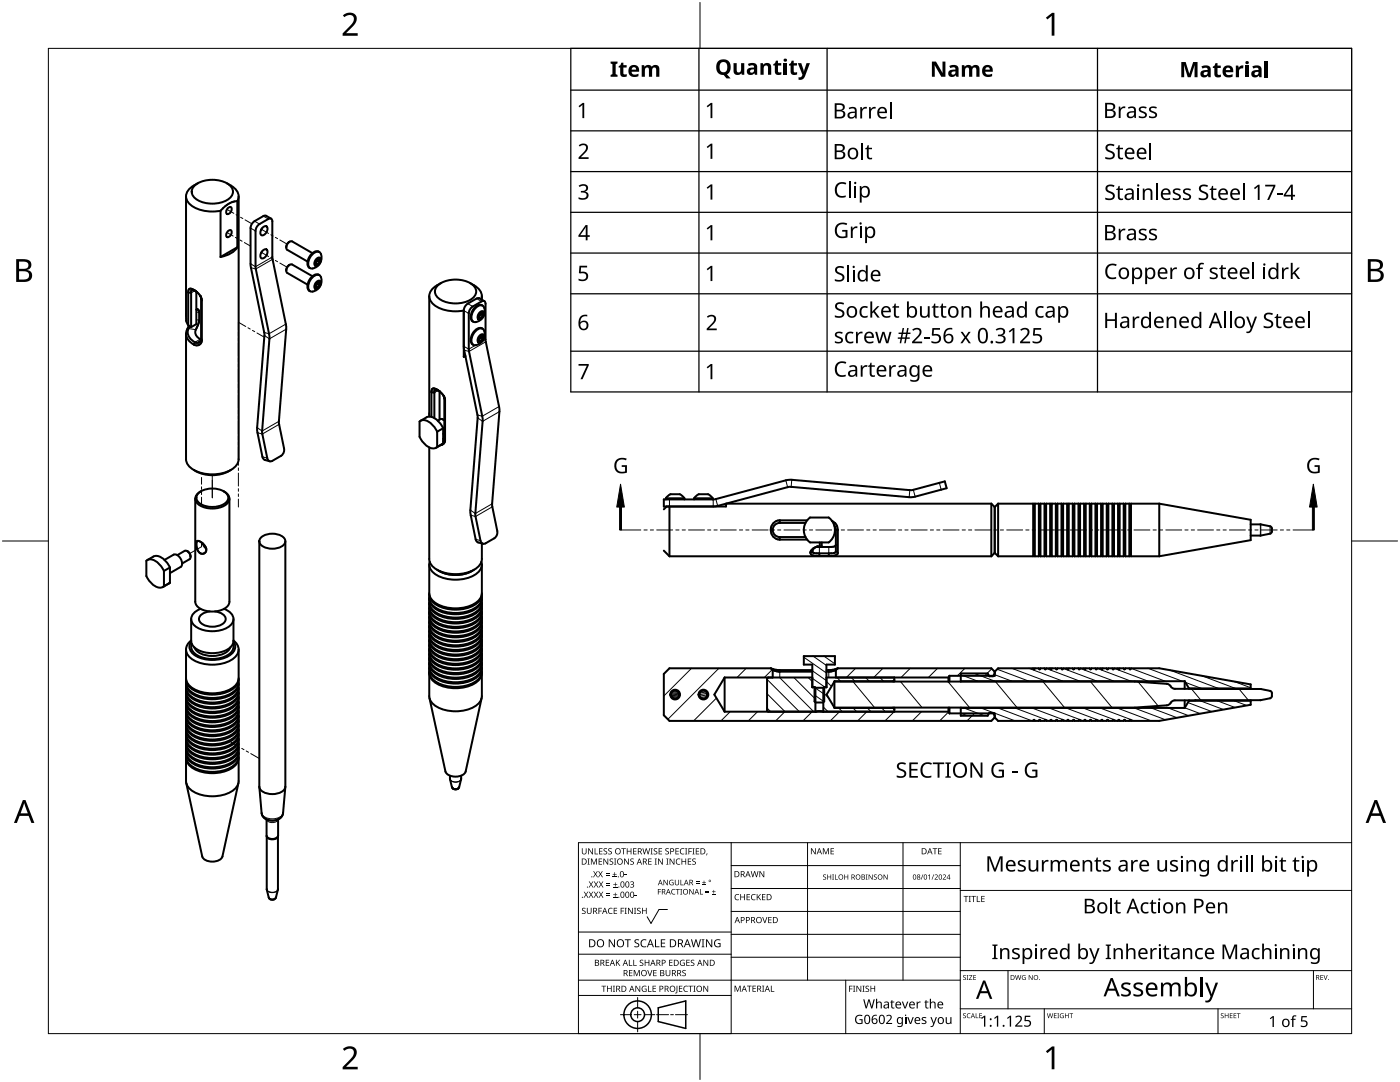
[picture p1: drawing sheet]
<svg xmlns="http://www.w3.org/2000/svg" width="279mm" height="216mm" viewBox="0 0 279 216" stroke-linecap="round" stroke-linejoin="round" font-family="sans-serif">
<g fill="none" stroke="#000" stroke-width=".4">
<path d="M37.1 39.2l.1 24.4M39 36.9a6.1 6.1 0 0 1 6.8 0 1.71 1.71 0 0 1 .7 1.7 1.71 1.71 0 0 1-1.2 1.3 5.9 5.9 0 0 1-6.7-.7 1.56 1.56 0 0 1 .4-2.3zM39.5 36.6l-.8 .4a2.22 2.22 0 0 0-1.6 2 2.22 2.22 0 0 0 1.3 2.1 8.1 8.1 0 0 0 5.6 1M45.3 36.6l.8 .4a2.19 2.19 0 0 1 1.3 3.1M47.6 39.2v52.4a3.2 3.2 0 0 1-2.6 2.6 7.8 7.8 0 0 1-7.2-1l-.6-1-.1-.6v-25M37.6 58.4v6.5M37.6 58.4h.5M38.1 58.4v6.9M38.3 57.9l-.2 .5M38.3 57.9h.1M38.4 57.8l.5 .2M38.4 57.8l-.1 .1"/>
<path d="M38.7 57.8l.6 .5M38.7 57.8l.2 .2M38.7 57.8a.62 .62 0 0 0-.8-.2 .62 .62 0 0 0-.3 .8M38.9 58l.3 .2M39.2 58.2l.1 .1M39.2 58.2v6.5l-1.1 .6M39.3 58.3l.7 .8M40 59.1h.1M40 59.1l.1 .2M40.1 59.3v.3M40.1 59.3l.2 .6M40.1 59.6v8"/>
<path d="M40.1 59.6l.2 .3M40.3 59.9v8M44 42.1v9.2M45.5 46.1l.6-.2a.91 .91 0 0 1-.8 1.4 .79 .79 0 0 1 .2-1.2zM45.5 41.5l.6-.2a.91 .91 0 0 1-.8 1.4 .79 .79 0 0 1 .2-1.2zM47.4 49.3l-1.1 1.1-1 .5-1.3 .4M47.4 40.1v9.2M47.4 49.3l-3.4 2M47.4 40.1a4.8 4.8 0 0 0-3.4 2M51.6 44.9l2.2-1.3a.46 .46 0 0 1 .5 .6l.1 7.4 2.7 13.8-1.4 18.9 1 5.6-.4 .9-2.1 1.2a.66 .66 0 0 1-.9-.6l-1-5.2 1.5-19.1-2.8-13.7v-7.3l.1-.5zM52.3 45.6l-.2 .3M52.3 50.2l-.2 .3"/>
<path d="M52.4 45.4l.5-.3 .3 .1a1.17 1.17 0 0 1-1 1.7 1.02 1.02 0 0 1 .2-1.5zM52.4 50l.5-.3 .3 .1a1.17 1.17 0 0 1-1 1.7 1.02 1.02 0 0 1 .2-1.5zM54.1 43.6l-1-.5h-.5l-2 1.2-.5 .7-.1 .5v7.6l2.8 13.7-1.5 19 1.2 5.7 .4 .3 .9 .2M57.8 48.2a1.2 1.2 0 0 0-.7 1.2M57.8 52.8a1.2 1.2 0 0 0-.7 1.2M62.2 50.9a1.23 1.23 0 0 1 1.7-.5 2.05 2.05 0 0 1-.1 2.2 2.05 2.05 0 0 1-1.9 .9 1.92 1.92 0 0 1 .3-2.6zM62.2 55.5a1.23 1.23 0 0 1 1.7-.5 2.05 2.05 0 0 1-.1 2.2 2.05 2.05 0 0 1-1.9 .9 1.92 1.92 0 0 1 .3-2.6zM62.3 50.5l-4-2.3a1.12 1.12 0 0 0-1 1.7l4.1 2.3M62.3 55.1l-4-2.3a1.12 1.12 0 0 0-1 1.7l4.1 2.3M63 52.5l.4 .3M63 57.1l.4 .3M63.1 51.7l.5-.3h.2a1.07 1.07 0 0 1-.9 1.6 .93 .93 0 0 1 .2-1.3z"/>
<path d="M63.1 56.3l.5-.3h.2a1.07 1.07 0 0 1-.9 1.6 .93 .93 0 0 1 .2-1.3zM63.3 56.4v.2l-.3 .4zM63.3 52v-.2l-.3 .6M63.3 52l-.3 .4M63.3 52l.5 .3M63.3 56.6l.5 .3M63.7 50.3a1.46 1.46 0 0 0-2 1 1.46 1.46 0 0 0 .2 2.2M63.7 54.9a1.46 1.46 0 0 0-2 1 1.46 1.46 0 0 0 .2 2.2M63.8 52.3l-.4 .5M63.8 52.3v-.6h-.4l-.4 .5v.5l.4 .1M63.8 56.9v-.6h-.4l-.4 .5v.5l.4 .1M63.8 56.9l-.4 .5"/>
<path d="M85.7 59.1v24M87.5 56.8a6.1 6.1 0 0 1 6.8 0 1.71 1.71 0 0 1 .7 1.7 1.71 1.71 0 0 1-1.2 1.3 5.9 5.9 0 0 1-6.7-.7 1.56 1.56 0 0 1 .4-2.3zM88 56.5l-.8 .4a2.22 2.22 0 0 0-1.5 2 2.22 2.22 0 0 0 1.2 2.1 8.1 8.1 0 0 0 5.7 1M93.8 56.5l.8 .4a2.31 2.31 0 0 1 1.4 2.8M96.2 59.1v.7M37.2 63.6v.7l.4 .6M37.6 64.9l.5 .4M37.7 65l-.1 .1a2.38 2.38 0 0 0 1.1 3.7M37.7 65h.1M37.8 65.1v.2a2.04 2.04 0 0 0 1.1 3M38.9 68.3l.4 .1 .4-.1M38.9 68.3l-.2 .5"/>
<path d="M39.4 61.7h.1M39.4 61.7l-.2 .1M39.4 61.7l.3 .2v.5v1.7l-.3 .9a1.7 1.7 0 0 0 .7 2.8M39.7 68.3h.1M40.1 67.8l-.4 .5M40.1 67.6l.2 .3M40.1 67.6v.2M40.3 67.9a1.03 1.03 0 0 1-1.6 .9M86.1 78.3v4.9M86.1 78.3l.6 .1M86.5 77.5l.7 .2M86.5 77.5a.67 .67 0 0 0-.4 .8"/>
<path d="M86.7 78.4v5M86.9 77.8l-.2 .6M86.9 77.8h.1M86.9 77.8l.5 .1M87.2 77.7l.3 .2M87.2 77.7l.2 .2M87.4 77.9l.2 .1M87.5 77.9l.1 .1M87.6 78l.2 .1M87.6 78l.1 .1M87.7 78.1h.1M87.7 78.1v5.6"/>
<path d="M87.7 78.1l.1 .1M87.8 78.1v.1M87.8 78.2l.8 .8M88.6 79v.2M88.6 79h.1M88.6 79l.1 .2M88.6 79.2l.1 .3M88.7 79.2l.1 .6M88.7 79.5l.1 .3M88.7 79.5v8M88.8 79.8v8M92.6 69.1l2.7 14.1-1.4 19.1 1.1 5.6 .4 .3 1 .3"/>
<path d="M92.6 62v9.2M92.9 71l-.3 .2M92.9 71.1l-.3 .1M94.1 61.3l2.2-1.2a.46 .46 0 0 1 .6 .5v7.4l2.8 13.9-1.5 18.8 1.1 5.7-.5 .9-2.1 1.2a.66 .66 0 0 1-.8-.6l-1-5.2 1.4-19.1-2.7-13.8v-7.3l.1-.5zM94.8 61.6a1.23 1.23 0 0 1 1.6-.5 2.05 2.05 0 0 1 0 2.2 2.05 2.05 0 0 1-1.9 .9 1.92 1.92 0 0 1 .3-2.6zM94.8 66.2a1.23 1.23 0 0 1 1.6-.5 2.05 2.05 0 0 1 0 2.2 2.05 2.05 0 0 1-1.9 .9 1.92 1.92 0 0 1 .3-2.6zM95.6 63.2l.4 .3M95.6 67.8l.4 .3M95.7 62.4l.5-.3h.2a1.07 1.07 0 0 1-.9 1.6 .93 .93 0 0 1 .2-1.3zM95.7 67l.5-.3h.2a1.07 1.07 0 0 1-.9 1.6 .93 .93 0 0 1 .2-1.3zM95.9 62.5v.2l-.3 .4zM95.9 67.3v-.2l-.3 .6"/>
<path d="M95.9 62.7l.5 .3M95.9 67.3l-.3 .4M95.9 67.3l.5 .3M96.3 61a1.46 1.46 0 0 0-2 1 1.46 1.46 0 0 0 .2 2.2M96.3 65.6a1.46 1.46 0 0 0-2 1 1.46 1.46 0 0 0 .2 2.2M96.4 63l-.4 .5M96.4 63v-.6h-.4l-.4 .5v.5l.4 .1M96.4 67.6v-.6h-.4l-.4 .5v.5l.4 .1M96.4 67.6l-.4 .5M96.7 60.1l-1-.6-.6 .1-2 1.1-.4 .7-.1 .6M38.7 93.8a7.1 7.1 0 0 0 7.4 0M39 99.5v20.6a2.6 2.6 0 0 0 2.6 1.9 4.1 4.1 0 0 0 4.1-1.5l.1-21"/>
<path d="M39.5 98.5a4.5 4.5 0 0 1 5.7 0 1.41 1.41 0 0 1-.8 2.3 4.6 4.6 0 0 1-4.9-.7 1.17 1.17 0 0 1 0-1.6zM40.1 98a1.55 1.55 0 0 0-1.1 1.6 1.55 1.55 0 0 0 1.2 1.4 4.9 4.9 0 0 0 5.2-.6 1.51 1.51 0 0 0-.8-2.4M83.9 84l1.2-.7a2.37 2.37 0 0 1 2.7 1.2l.6 1M85.7 89.3v22.2a3.2 3.2 0 0 0 2.6 2.7 7.8 7.8 0 0 0 7.1-1.1l.7-1 .1-.6v-3.1M87.2 86.1a3.6 3.6 0 0 0-2.9-2.3l-.6 .3v3.1a3.6 3.6 0 0 0 2.9 2.3l.6-.3M87.2 86.1v3.1M88.4 88.5l-1.4 .8M88.4 87.6l.3 .1M88.4 85.5v3M88.4 88.5l-1.2 .7M88.4 85.5l-1.2 .6M88.7 87.7l-.3 .4"/>
<path d="M88.7 83.9l-.7-.3-.6 .3M88.7 87.5v.2M88.7 87.5l.1 .3M88.7 86.4l-.3 .2M88.8 87.8a.99 .99 0 0 1-.9 1M132.9 99.4v.3M132.9 99.4h3.7M132.9 99.4l.9-.8h1.9l.9 .8M136.6 99.4v.3M138.5 99.4l1-.8h1.8l.9 .8M138.5 99.4h3.7M138.5 99.4v.3"/>
<path d="M142.2 99.4v.3M29.4 111.7l1.2-.6a2.37 2.37 0 0 1 2.7 1.2l.6 .9M32.7 113.9a3.6 3.6 0 0 0-2.9-2.3l-.6 .3v3a3.6 3.6 0 0 0 2.9 2.4l.6-.3M32.7 113.9v3.1M32.8 111.7l1.8-1a1.63 1.63 0 0 1 1.5 2.4l-2.2 1.3M33.9 116.3l-1.4 .8M33.9 113.2v3.1M33.9 116.3l-1.2 .7M33.9 113.2l-1.2 .7M35.4 110.8l1.5-.9a1.11 1.11 0 0 1 .9 1.7l-1.5 .8M37.3 110a1.18 1.18 0 0 1 .7 1.1M40.4 108.4h.1"/>
<path d="M40.4 108.4l-.2-.1a.6 .6 0 0 0-1-.2v.4a1.58 1.58 0 0 0 1.4 2 .82 .82 0 0 0 .6-1M40.4 108.4l.7 1.1M40.4 108.4l.8 1.1M51.8 108v49a2.29 2.29 0 0 0 2.5 1.5 2.29 2.29 0 0 0 2.6-1.5v-49M52.1 107.2a3.6 3.6 0 0 1 4.8 .4 1.29 1.29 0 0 1-1.2 1.7 3.5 3.5 0 0 1-3.9-.9v-.4zM85.7 119.5a2.74 2.74 0 0 0 1.8 3 7.8 7.8 0 0 0 7.9-.8 2.4 2.4 0 0 0 .8-2.2M85.7 112.6v5.8a3.2 3.2 0 0 0 2.6 2.6 7.8 7.8 0 0 0 7.1-1.1l.7-1 .1-.5v-5.8M85.7 118.6a2.74 2.74 0 0 0 1.8 3 7.8 7.8 0 0 0 7.9-.8 2.4 2.4 0 0 0 .8-2.2M85.7 118.5v.1a2.68 2.68 0 0 0 1.8 2.3 7.8 7.8 0 0 0 7.9-.7 2.06 2.06 0 0 0 .8-1.7M87.2 113.7a7.1 7.1 0 0 0 7.4 0M96.1 112.1v.2a2.41 2.41 0 0 1-1.8 2.7 7.8 7.8 0 0 1-7.9-.8 1.94 1.94 0 0 1-.6-2.1M96.2 119.4v.1a2.68 2.68 0 0 1-1.9 2.4 7.8 7.8 0 0 1-7.9-.8 2.06 2.06 0 0 1-.7-1.7"/>
<path d="M132.5 109.9l1.1 1.1M133 101.1l-.5 .5M133.6 111h64.2M133.6 101.1v9.9M153.8 105.8h.4M153.8 105.8a1.86 1.86 0 0 0 1.8 1.9M154.2 105.8a1.41 1.41 0 0 0 1.4 1.4M155.6 104.3a1.41 1.41 0 0 0-1.4 1.5M155.6 107.7h5.5M155.6 103.8h5.5M155.6 103.8v.5M155.6 107.2v.5"/>
<path d="M155.6 104.3h5.2M155.6 107.2h5.2M155.6 103.8a1.87 1.87 0 0 0-1.8 2M161.1 103.8l.6-.5h3.7a3.1 3.1 0 0 1 0 4.9h-3.7a3.1 3.1 0 0 1-.6-4.4zM161.7 110.3a1.4 1.4 0 0 0 1.6 .6h.2M162.1 110a1.21 1.21 0 0 0 1.4 .4M162.1 110l-.4 .3M163 109.1l-.6 .4-.3 .5M163.2 109a1.68 1.68 0 0 0-1.5 1.3M163.2 109h.1M163.2 109l-.2 .1M163.5 110.4h1.9"/>
<path d="M163.5 110.9h1.9M163.5 110.4v.5M163.6 109h-.4M163.6 108.2v.8M164 108.2v.8h-.4M165.4 110.4v.5M166 103.9l.1 .1a1.87 1.87 0 0 1 1.1 1.8M166.5 104.9l.3 .9M166.8 108.7a1.2 1.2 0 0 1-1.4 .4h-2.5M166.8 105.8v4.2a1.21 1.21 0 0 1-1.4 .4M166.8 105.8h.4M167.2 105.8v4.5a1.18 1.18 0 0 1-1.4 .6h-.4"/>
<path d="M197.8 100.5h-52.9v.6h-12.4v-1.4l10.2-.1 14.1-3.8 .9-.1 24.1 2.1 6.8-1.7 .3 1.3-6.3 1.7-.9 .1-24-2.1-14.5 3.8-.9 .2M197.8 100.5l.7 .7M197.8 100.5v10.5M198.5 110.3l-.7 .7M198.5 101.2v9.1M198.5 110.3l.7 .7M199.2 100.5h7M199.2 111h7M199.2 100.5l-.7 .7M199.2 100.5v10.5M206.2 100.5l.2 .2 .1-.2M206.2 111l.1-.2 .2 .2"/>
<path d="M206.2 100.5v10.5M206.5 100.5h.8M206.5 111h.8M206.5 100.5v10.5M207.3 100.5l.2 .2 .1-.2M207.3 111l.2-.2 .1 .2M207.3 100.5v10.5M207.6 100.5h.9M207.6 111h.9M207.6 100.5v10.5M208.5 100.5l.1 .2 .2-.2M208.5 111l.1-.2 .2 .2"/>
<path d="M208.5 100.5v10.5M208.8 100.5h.8M208.8 111h.8M208.8 100.5v10.5M209.6 100.5l.2 .2 .1-.2M209.6 111l.1-.2 .2 .2M209.6 100.5v10.5M209.9 100.5h.8M209.9 111h.8M209.9 100.5v10.5M210.7 100.5l.2 .2 .1-.2M210.7 111l.2-.2 .1 .2"/>
<path d="M210.7 100.5v10.5M211 100.5h.8M211 111h.8M211 100.5v10.5M211.8 100.5l.2 .2 .2-.2M211.8 111l.2-.2 .2 .2M211.8 100.5v10.5M212.2 100.5h.8M212.2 111h.8M212.2 100.5v10.5M213 100.5l.2 .2 .1-.2M213 111l.1-.2 .2 .2"/>
<path d="M213 100.5v10.5M213.3 100.5h.8M213.3 111h.8M213.3 100.5v10.5M214.1 100.5l.2 .2 .1-.2M214.1 111l.1-.2 .2 .2M214.1 100.5v10.5M214.4 100.5h.8M214.4 111h.8M214.4 100.5v10.5M215.2 100.5l.2 .2 .1-.2M215.2 111l.2-.2 .1 .2"/>
<path d="M215.2 100.5v10.5M215.5 100.5h.9M215.5 111h.9M215.5 100.5v10.5M216.4 100.5l.1 .2 .2-.2M216.4 111l.1-.2 .2 .2M216.4 100.5v10.5M216.7 100.5h.8M216.7 111h.8M216.7 100.5v10.5M217.5 100.5l.2 .2 .1-.2M217.5 111l.1-.2 .2 .2"/>
<path d="M217.5 100.5v10.5M217.8 100.5h.8M217.8 111h.8M217.8 100.5v10.5M218.6 100.5l.2 .2 .1-.2M218.6 111l.2-.2 .1 .2M218.6 100.5v10.5M218.9 100.5h.8M218.9 111h.8M218.9 100.5v10.5M219.7 100.5l.2 .2 .2-.2M219.7 111l.2-.2 .2 .2"/>
<path d="M219.7 100.5v10.5M220.1 100.5h.8M220.1 111h.8M220.1 100.5v10.5M220.9 100.5l.2 .2 .1-.2M220.9 111l.1-.2 .2 .2M220.9 100.5v10.5M221.2 100.5h.8M221.2 111h.8M221.2 100.5v10.5M222 100.5l.2 .2 .1-.2M222 111l.1-.2 .2 .2"/>
<path d="M222 100.5v10.5M222.3 100.5h.8M222.3 111h.8M222.3 100.5v10.5M223.1 100.5l.2 .2 .2-.2M223.1 111l.2-.2 .2 .2M223.1 100.5v10.5M223.5 100.5h.8M223.5 111h.8M223.5 100.5v10.5M224.3 100.5l.1 .2 .2-.2M224.3 111l.1-.2 .2 .2"/>
<path d="M224.3 100.5v10.5M224.6 100.5h.8M224.6 111h.8M224.6 100.5v10.5M225.4 100.5l.2 .2 .1-.2M225.4 111l.1-.2 .2 .2M225.4 100.5v10.5M225.7 100.5h5.7M225.7 111h5.7M225.7 100.5v10.5M231.4 100.5l18.2 3.2v4.1l-18.2 3.2M231.4 100.5v10.5"/>
<path d="M249.6 104.6a9.5 9.5 0 0 1 4.1 .5 1.1 1.1 0 0 1 0 1.3l-.2 .1a10 10 0 0 1-3.9 .4M37.1 129.6v5.7a3.2 3.2 0 0 0 2.6 2.6 7.8 7.8 0 0 0 7.2-1.1l.6-.9 .1-.6v-5.7M37.1 135.6a2.74 2.74 0 0 0 1.9 3 7.8 7.8 0 0 0 7.9-.8 2.4 2.4 0 0 0 .7-2.2M37.1 138.3a2.74 2.74 0 0 0 1.9 3 7.8 7.8 0 0 0 7.9-.8 2.4 2.4 0 0 0 .7-2.2M37.1 136.5a2.74 2.74 0 0 0 1.9 3 7.8 7.8 0 0 0 7.9-.8 2.4 2.4 0 0 0 .7-2.2M37.1 137.4a2.74 2.74 0 0 0 1.9 3 7.8 7.8 0 0 0 7.9-.8 2.4 2.4 0 0 0 .7-2.2M37.1 139.3a2.74 2.74 0 0 0 1.9 2.9 7.8 7.8 0 0 0 7.9-.7 2.4 2.4 0 0 0 .7-2.2M37.1 135.4v.1a2.68 2.68 0 0 0 1.9 2.4 7.8 7.8 0 0 0 7.9-.8 2.06 2.06 0 0 0 .7-1.7M37.1 137.3v.1a2.68 2.68 0 0 0 1.9 2.3 7.8 7.8 0 0 0 7.9-.7 2.06 2.06 0 0 0 .7-1.7M37.1 138.2v.1a2.68 2.68 0 0 0 1.9 2.4 7.8 7.8 0 0 0 7.9-.8 2.06 2.06 0 0 0 .7-1.7M38.2 127.8a2.13 2.13 0 0 0 .2 3.8 7.8 7.8 0 0 0 8.5-.5 2.06 2.06 0 0 0-.3-3.3M38.2 123.5v4.4a2.86 2.86 0 0 0 2.5 2.2 5.7 5.7 0 0 0 5.6-1.3l.3-.9v-4.4"/>
<path d="M38.3 128.5l-.1 .2a1.85 1.85 0 0 0 1.2 2.1 6 6 0 0 0 6.9-.8 1.49 1.49 0 0 0 .2-1.5M38.8 129.2a4.1 4.1 0 0 0 4.3 1.6 3.3 3.3 0 0 0 2.9-1.6M40 121.5a2.25 2.25 0 0 0-1.8 2.5 4.1 4.1 0 0 0 4.2 2 4.5 4.5 0 0 0 4.1-2 2.12 2.12 0 0 0-1.8-2.5M41.9 122a2.08 2.08 0 0 0-2.2 1.5 2.35 2.35 0 0 0 2.7 1.6 2.35 2.35 0 0 0 2.6-1.6 2.08 2.08 0 0 0-2.1-1.5M46.6 128a1.86 1.86 0 0 1-1 2.9 6.9 6.9 0 0 1-7-.4 1.73 1.73 0 0 1-.4-2.5M47.6 136.4a2.68 2.68 0 0 1-1.8 2.4 7.8 7.8 0 0 1-8-.8 2.06 2.06 0 0 1-.7-1.6M47.6 139.1v.1a2.68 2.68 0 0 1-1.8 2.4 7.8 7.8 0 0 1-8-.8 2.06 2.06 0 0 1-.7-1.7M85.7 134.3v4.6a3.2 3.2 0 0 0 2.6 2.6 7.8 7.8 0 0 0 7.1-1.1l.7-1 .1-.5v-4.6M85.7 131.5a2.74 2.74 0 0 0 1.8 3 7.8 7.8 0 0 0 7.9-.8 2.4 2.4 0 0 0 .8-2.2M85.7 130.6a2.74 2.74 0 0 0 1.8 3 7.8 7.8 0 0 0 7.9-.8 2.4 2.4 0 0 0 .8-2.2M85.7 129.7a2.74 2.74 0 0 0 1.8 3 7.8 7.8 0 0 0 7.9-.8 2.4 2.4 0 0 0 .8-2.2M85.7 128.8a2.74 2.74 0 0 0 1.8 2.9 7.8 7.8 0 0 0 7.9-.8 2.4 2.4 0 0 0 .8-2.1"/>
<path d="M85.7 120.5a2.74 2.74 0 0 0 1.8 2.9 7.8 7.8 0 0 0 7.9-.7 2.4 2.4 0 0 0 .8-2.2M85.7 121.4a2.74 2.74 0 0 0 1.8 3 7.8 7.8 0 0 0 7.9-.8 2.4 2.4 0 0 0 .8-2.2M85.7 125.1a2.74 2.74 0 0 0 1.8 3 7.8 7.8 0 0 0 7.9-.8 2.4 2.4 0 0 0 .8-2.2M85.7 122.3a2.74 2.74 0 0 0 1.8 3 7.8 7.8 0 0 0 7.9-.8 2.4 2.4 0 0 0 .8-2.2M85.7 133.4a2.74 2.74 0 0 0 1.8 2.9 7.8 7.8 0 0 0 7.9-.7 2.4 2.4 0 0 0 .8-2.2M85.7 126.9a2.74 2.74 0 0 0 1.8 3 7.8 7.8 0 0 0 7.9-.8 2.4 2.4 0 0 0 .8-2.2M85.7 123.2a2.74 2.74 0 0 0 1.8 3 7.8 7.8 0 0 0 7.9-.8 2.4 2.4 0 0 0 .8-2.2M85.7 124.2a2.74 2.74 0 0 0 1.8 2.9 7.8 7.8 0 0 0 7.9-.8 2.4 2.4 0 0 0 .8-2.1M85.7 132.4a2.74 2.74 0 0 0 1.8 3 7.8 7.8 0 0 0 7.9-.8 2.4 2.4 0 0 0 .8-2.2M85.7 126a2.74 2.74 0 0 0 1.8 3 7.8 7.8 0 0 0 7.9-.8 2.4 2.4 0 0 0 .8-2.2M85.7 127.8a2.74 2.74 0 0 0 1.8 3 7.8 7.8 0 0 0 7.9-.8 2.4 2.4 0 0 0 .8-2.2M85.7 129.6a2.68 2.68 0 0 0 1.8 2.4 7.8 7.8 0 0 0 7.9-.8 2.06 2.06 0 0 0 .8-1.6"/>
<path d="M85.7 132.3v.1a2.68 2.68 0 0 0 1.8 2.4 7.8 7.8 0 0 0 7.9-.8 2.06 2.06 0 0 0 .8-1.7M85.7 120.3v.1a2.68 2.68 0 0 0 1.8 2.4 7.8 7.8 0 0 0 7.9-.8 2.06 2.06 0 0 0 .8-1.7M85.7 121.3a2.68 2.68 0 0 0 1.8 2.4 7.8 7.8 0 0 0 7.9-.8 2.06 2.06 0 0 0 .8-1.6M85.7 126.8v.1a2.68 2.68 0 0 0 1.8 2.3 7.8 7.8 0 0 0 7.9-.8 2.06 2.06 0 0 0 .8-1.6M85.7 123.1v.1a2.68 2.68 0 0 0 1.8 2.3 7.8 7.8 0 0 0 7.9-.7 2.06 2.06 0 0 0 .8-1.7M85.7 124v.1a2.68 2.68 0 0 0 1.8 2.4 7.8 7.8 0 0 0 7.9-.8 2.06 2.06 0 0 0 .8-1.7M85.7 139.3l3.2 14.6a2.49 2.49 0 0 0 4 0l3.2-14.6M96.2 131.4v.1a2.68 2.68 0 0 1-1.9 2.3 7.8 7.8 0 0 1-7.9-.7 2.06 2.06 0 0 1-.7-1.7M96.2 130.5a2.68 2.68 0 0 1-1.9 2.4 7.8 7.8 0 0 1-7.9-.8 2.06 2.06 0 0 1-.7-1.6M96.2 128.6v.1a2.68 2.68 0 0 1-1.9 2.4 7.8 7.8 0 0 1-7.9-.8 2.06 2.06 0 0 1-.7-1.7M96.2 122.2a2.68 2.68 0 0 1-1.9 2.4 7.8 7.8 0 0 1-7.9-.8 2.06 2.06 0 0 1-.7-1.6M96.2 125.9a2.68 2.68 0 0 1-1.9 2.4 7.8 7.8 0 0 1-7.9-.8 2.06 2.06 0 0 1-.7-1.6"/>
<path d="M96.2 127.7v.1a2.68 2.68 0 0 1-1.9 2.4 7.8 7.8 0 0 1-7.9-.8 2.06 2.06 0 0 1-.7-1.7M96.2 134.2a2.68 2.68 0 0 1-1.9 2.4 7.8 7.8 0 0 1-7.9-.8 2.06 2.06 0 0 1-.7-1.6M96.2 133.2v.1a2.68 2.68 0 0 1-1.9 2.4 7.8 7.8 0 0 1-7.9-.8 2.06 2.06 0 0 1-.7-1.7M96.2 124.9v.1a2.68 2.68 0 0 1-1.9 2.4 7.8 7.8 0 0 1-7.9-.8 2.06 2.06 0 0 1-.7-1.7M144.6 135.2h17.5M144.6 135.2l-2 3.4 2 3.4M144.6 135.2v6.8M153.3 135.2l-.2 .2v6.4l.2 .2M153.9 133.4l1.7 .3M154.2 133.7l1.4 .3M154.2 133.7l-.4-.4h-20.2l-1.1 1.2v8.2l1.1 1.1h64.2l.7-.6M154.2 133.7v1.5"/>
<path d="M155.6 133.7v.3M155.6 133.7h6.5M155.6 134h6.5M162.6 137.1v2.9l.2 .2h1.5l.2-.2v-2.9M162.7 137.2l-.6-.1v-4.5h-1.7v-1.7h6.2v1.7h-1.7v4.5l-.6 .1M162.7 137.2v4.8M162.7 137.2h1.6M164.3 137.2v4.8M164.9 133.7h.5M164.9 134h.5M164.9 135.2h24.4M165.4 133.7v.3"/>
<path d="M166.6 135.9h11.7M166.6 135.9l-1.6 2.7 1.6 2.7M166.6 135.9v.1M166.8 133.7l-1.4 .3M166.8 133.7v1.5M167.2 133.3l-1.8 .4M167.2 133.3h30.6l.7 .7M167.2 133.3l-.4 .4M178.3 135.9v.1M178.5 135.2v.8M178.5 135.7l-.2 .2M189.3 135.2v.8"/>
<path d="M189.5 134.8l-.2 .4M189.5 134.8v1.2M191.7 135.9h44.7M198.5 134l.7-.7h7l.2 .3 .1-.3h.8l.2 .3 .1-.3h.9l.1 .3 .2-.3h.8l.2 .3 .1-.3h.8l.2 .3 .1-.3h.8l.2 .3 .2-.3h.8l.2 .3 .1-.3h.8l.2 .3 .1-.3h.8l.2 .3 .1-.3h.9l.1 .3 .2-.3h.8l.2 .3 .1-.3h.8l.2 .3 .1-.3h.8l.2 .3 .2-.3h.8l.2 .3 .1-.3h.8l.2 .3 .1-.3h.8l.2 .3 .2-.3h.8l.1 .3 .2-.3h.8l.2 .3 .1-.3h5.7l18.2 3.3v.9M198.5 134v.8h-9M198.5 134.4l-.3 .5h-.8l-.3-.5h-5.4v1.6M236.4 135.9l.9 1.5M236.4 135.9v1.5M236.4 139.7v1.6M237.3 137.4h12.3M237.3 139.8h12.3M237.3 139.8l-.9 1.5"/>
<path d="M237.3 137.4h.1M237.3 139.7v.1M249.6 139.7v.9l-18.2 3.2h-5.7l-.2-.2-.1 .2h-.8l-.2-.2-.1 .2h-.8l-.2-.2-.2 .2h-.8l-.2-.2-.1 .2h-.8l-.2-.2-.1 .2h-.8l-.2-.2-.2 .2h-.8l-.1-.2-.2 .2h-.8l-.2-.2-.1 .2h-.8l-.2-.2-.1 .2h-.9l-.1-.2-.2 .2h-.8l-.2-.2-.1 .2h-.8l-.2-.2-.1 .2h-.8l-.2-.2-.2 .2h-.8l-.1-.2-.2 .2h-.8l-.2-.2-.1 .2h-.8l-.2-.2-.1 .2h-.9l-.1-.2-.2 .2h-.8l-.2-.2-.1 .2h-7l-.7-.6M251.5 137.5l-17-.1-.7-.2a1.18 1.18 0 0 0-.9-.7l-6.4-.5h-60v5.2h60l6.4-.5a1.67 1.67 0 0 0 1.1-.8l.5-.2h17l2.2-.4a1.1 1.1 0 0 0 0-1.4l-2.2-.4M37.1 151.2v4.7a3.2 3.2 0 0 0 2.6 2.6 7.8 7.8 0 0 0 7.2-1.1l.6-1 .1-.5v-4.7M37.1 148.5a2.74 2.74 0 0 0 1.9 3 7.8 7.8 0 0 0 7.9-.8 2.4 2.4 0 0 0 .7-2.2M37.1 147.6a2.74 2.74 0 0 0 1.9 2.9 7.8 7.8 0 0 0 7.9-.8 2.4 2.4 0 0 0 .7-2.1M37.1 146.6a2.74 2.74 0 0 0 1.9 3 7.8 7.8 0 0 0 7.9-.8 2.4 2.4 0 0 0 .7-2.2M37.1 144.8a2.74 2.74 0 0 0 1.9 3 7.8 7.8 0 0 0 7.9-.8 2.4 2.4 0 0 0 .7-2.2M37.1 145.7a2.74 2.74 0 0 0 1.9 3 7.8 7.8 0 0 0 7.9-.8 2.4 2.4 0 0 0 .7-2.2M37.1 142a2.74 2.74 0 0 0 1.9 3 7.8 7.8 0 0 0 7.9-.8 2.4 2.4 0 0 0 .7-2.2M37.1 143a2.74 2.74 0 0 0 1.9 2.9 7.8 7.8 0 0 0 7.9-.8 2.4 2.4 0 0 0 .7-2.1"/>
<path d="M37.1 141.1a2.74 2.74 0 0 0 1.9 3 7.8 7.8 0 0 0 7.9-.8 2.4 2.4 0 0 0 .7-2.2M37.1 149.4a2.74 2.74 0 0 0 1.9 3 7.8 7.8 0 0 0 7.9-.8 2.4 2.4 0 0 0 .7-2.2M37.1 150.3a2.74 2.74 0 0 0 1.9 3 7.8 7.8 0 0 0 7.9-.8 2.4 2.4 0 0 0 .7-2.2M37.1 143.9a2.74 2.74 0 0 0 1.9 3 7.8 7.8 0 0 0 7.9-.8 2.4 2.4 0 0 0 .7-2.2M37.1 140.2a2.74 2.74 0 0 0 1.9 3 7.8 7.8 0 0 0 7.9-.8 2.4 2.4 0 0 0 .7-2.2M37.1 148.4a2.68 2.68 0 0 0 1.9 2.4 7.8 7.8 0 0 0 7.9-.8 2.06 2.06 0 0 0 .7-1.6M37.1 146.5v.1a2.68 2.68 0 0 0 1.9 2.4 7.8 7.8 0 0 0 7.9-.8 2.06 2.06 0 0 0 .7-1.7M37.1 149.3a2.68 2.68 0 0 0 1.9 2.4 7.8 7.8 0 0 0 7.9-.8 2.06 2.06 0 0 0 .7-1.6M37.1 145.6v.1a2.68 2.68 0 0 0 1.9 2.3 7.8 7.8 0 0 0 7.9-.8 2.06 2.06 0 0 0 .7-1.6M37.1 140.1a2.68 2.68 0 0 0 1.9 2.4 7.8 7.8 0 0 0 7.9-.8 2.06 2.06 0 0 0 .7-1.6M37.1 141a2.68 2.68 0 0 0 1.9 2.4 7.8 7.8 0 0 0 7.9-.8 2.06 2.06 0 0 0 .7-1.6M37.1 143.7v.1a2.68 2.68 0 0 0 1.9 2.4 7.8 7.8 0 0 0 7.9-.8 2.06 2.06 0 0 0 .7-1.7"/>
<path d="M37.1 142.8v.1a2.68 2.68 0 0 0 1.9 2.4 7.8 7.8 0 0 0 7.9-.8 2.06 2.06 0 0 0 .7-1.7M37.2 156.2l3.2 14.7a2.49 2.49 0 0 0 4 0l3.2-14.7M47.6 147.4v.1a2.68 2.68 0 0 1-1.8 2.4 7.8 7.8 0 0 1-8-.8 2.06 2.06 0 0 1-.7-1.7M47.6 150.2v.1a2.68 2.68 0 0 1-1.8 2.3 7.8 7.8 0 0 1-8-.7 2.06 2.06 0 0 1-.7-1.7M47.6 141.9v.1a2.68 2.68 0 0 1-1.8 2.3 7.8 7.8 0 0 1-8-.7 2.06 2.06 0 0 1-.7-1.7M47.6 144.7a2.68 2.68 0 0 1-1.8 2.4 7.8 7.8 0 0 1-8-.8 2.06 2.06 0 0 1-.7-1.6M47.6 151.1v.1a2.68 2.68 0 0 1-1.8 2.4 7.8 7.8 0 0 1-8-.8 2.06 2.06 0 0 1-.7-1.7M51.8 157l.4 5.2a1.6 1.6 0 0 0 1 1.3M56.9 157l-.4 5.2M89.8 154.8v.7l.4 1.7 .5 .3 .6-.1M91.3 157.4h.1M92 155.5l-.4 1.6-.3 .3"/>
<path d="M92 155.5h.1M92 154.8v.7M144.6 142h44.7M162.8 142h1.5M162.8 142h-.1M164.3 142h.1M166.6 141.3h11.7M166.6 141.2v.1M178.3 141.3l.2 .2M178.3 141.2v.1M178.5 141.2v.8M189.3 142l.2 .3"/>
<path d="M189.3 141.2v.8M189.5 142.3h9v.9M189.5 141.2v1.1M191.7 141.2v1.6h5.4l.3-.5h.8l.3 .5M191.7 141.3h44.7M53.2 163.5l.3 .1a2.89 2.89 0 0 0 2-.1M53.2 166.9a1.37 1.37 0 0 0 2.3 0v10.5l-.4 1.6a.79 .79 0 0 1-.8 .5 .79 .79 0 0 1-.7-.5l-.4-1.6zM55.5 163.5v3.2a1.33 1.33 0 0 1-2.3 0v-3.2M56.5 162.2a1.61 1.61 0 0 1-1 1.3M56.5 162.2h.1"/>
<circle cx="134.7" cy="138.6" r=".79"/>
<circle cx="134.7" cy="138.6" r=".97"/>
<circle cx="140.4" cy="138.6" r=".79"/>
<circle cx="140.4" cy="138.6" r=".97"/>
</g>
<g fill="none" stroke="#000" stroke-width=".2">
<path d="M38.9 58l-.8 .4M50 45.5l1 .6M50.8 44.1l1 .6M52.6 43.1l.9 .6M54.3 51.3l-3.3 1.9-1-.6M54.4 51.7l-3.4 2-.9-.3M95.1 59.6l1 .6M39.1 65.8l-1.5-.2-.3 .2M39.2 63.8l.5 .1M39.2 62.3l.5 .1M40 67.7l-1.1 .6M57 64.7l-3.3 1.9-1-.3"/>
<path d="M57.1 65.7l-3.3 1.9-1-.7M87.4 77.9l-.7 .5M92.6 62l1 .5M93.4 60.6l.9 .6M94.9 68.9l-1.3 .8-1-.6M96.9 67.7l-.7 .4M96.9 68.2l-3.3 1.9-1-.2M52.4 91.2l.9 .2M55.7 84.1l-3.4 1.9-1-.7M55.7 84.7l-3.3 1.9-1-.3M88.5 87.6h-.1M99.6 81.1l-3.4 2-.9-.3"/>
<path d="M99.7 82.1l-3.4 2-1-.7M133.6 99.7v1.4M142.3 99.7v1.4M142.9 99.6l.3 1.3M156.8 95.8l.4 1.4M158 95.7l-.1 1.4M181.6 97.8l-.2 1.4M182.3 97.7l.3 1.4M187.5 96.3l.3 1.4M94.9 107.6l1 .3M98.2 100.5l-3.3 2-1-.7M98.3 101.1l-3.4 2-1-.3"/>
<path d="M163.5 109.1v1.3M165.4 109.1v1.3M166.8 110l.4 .3M206.3 100.7v10.1M206.4 100.7v10.1M207.4 100.7v10.1M207.5 100.7v10.1M208.6 100.7v10.1M208.7 100.7v10.1M209.7 100.7v10.1M209.8 100.7v10.1M210.8 100.7v10.1"/>
<path d="M210.9 100.7v10.1M211.9 100.7v10.1M212.1 100.7v10.1M213.1 100.7v10.1M213.2 100.7v10.1M214.2 100.7v10.1M214.3 100.7v10.1M215.3 100.7v10.1M215.5 100.7v10.1M216.5 100.7v10.1M216.6 100.7v10.1M217.6 100.7v10.1"/>
<path d="M217.7 100.7v10.1M218.7 100.7v10.1M218.8 100.7v10.1M219.8 100.7v10.1M220 100.7v10.1M221 100.7v10.1M221.1 100.7v10.1M222.1 100.7v10.1M222.2 100.7v10.1M223.2 100.7v10.1M223.4 100.7v10.1M224.4 100.7v10.1"/>
<path d="M224.5 100.7v10.1M225.5 100.7v10.1M225.6 100.7v10.1M251.5 104.6v2.3M251.6 104.6v2.3M253.5 105v1.5M38.2 139a7.5 7.5 0 0 0 8.3 0M46.5 137.2a7.5 7.5 0 0 1-8.3 0M46.5 139.9a7.5 7.5 0 0 1-8.3 0M46.5 138.1a7.5 7.5 0 0 1-8.3 0M86.8 134a7.5 7.5 0 0 0 8.3 0M86.8 131.3a7.5 7.5 0 0 0 8.3 0"/>
<path d="M86.8 133.1a7.5 7.5 0 0 0 8.3 0M86.8 124.8a7.5 7.5 0 0 0 8.3 0M86.8 123a7.5 7.5 0 0 0 8.3 0M86.8 128.5a7.5 7.5 0 0 0 8.3 0M86.8 120.2a7.5 7.5 0 0 0 8.3 0M86.8 125.7a7.5 7.5 0 0 0 8.3 0M86.8 122.1a7.5 7.5 0 0 0 8.3 0M86.8 127.6a7.5 7.5 0 0 0 8.3 0M86.8 130.4a7.5 7.5 0 0 0 8.3 0M95.1 132.2a7.5 7.5 0 0 1-8.3 0M95.1 135a7.5 7.5 0 0 1-8.3 0M95.1 123.9a7.5 7.5 0 0 1-8.3 0"/>
<path d="M95.1 129.4a7.5 7.5 0 0 1-8.3 0M95.1 135.9a7.5 7.5 0 0 1-8.3 0M95.1 121.1a7.5 7.5 0 0 1-8.3 0M95.1 126.7a7.5 7.5 0 0 1-8.3 0M155.6 134v1.2M165.4 134v1.2M38.2 151a7.5 7.5 0 0 0 8.3 0M38.2 148.2a7.5 7.5 0 0 0 8.3 0M38.2 145.5a7.5 7.5 0 0 0 8.3 0M38.2 147.3a7.5 7.5 0 0 0 8.3 0M38.2 141.8a7.5 7.5 0 0 0 8.3 0M38.2 152.8a7.5 7.5 0 0 0 8.3 0"/>
<path d="M38.2 150.1a7.5 7.5 0 0 0 8.3 0M38.2 144.5a7.5 7.5 0 0 0 8.3 0M46.5 149.2a7.5 7.5 0 0 1-8.3 0M46.5 151.9a7.5 7.5 0 0 1-8.3 0M46.5 146.4a7.5 7.5 0 0 1-8.3 0M46.5 143.6a7.5 7.5 0 0 1-8.3 0M46.5 140.9a7.5 7.5 0 0 1-8.3 0M46.5 142.7a7.5 7.5 0 0 1-8.3 0M89.8 155.4a1.29 1.29 0 0 0 2.2 0M91.6 157a.91 .91 0 0 1-1.4 0M92 155.5a1.37 1.37 0 0 1-2.2 0M52.2 162.2a1.96 1.96 0 0 0 2.1 1.2 1.96 1.96 0 0 0 2.2-1.2"/>
<path d="M53.3 177.6a1.37 1.37 0 0 0 2.1 0M53.6 179a.91 .91 0 0 0 1.5 0M55.5 177.4a1.29 1.29 0 0 1-2.3 0M55.5 163.5a1.36 1.36 0 0 1-2.3 0"/>
</g>
<g fill="none" stroke="#000" stroke-width=".2">
<path d="M45.3 46.4l1.2 .7M45.3 41.8l1.4 .8M47 47.4l.4 .2M47.1 42.8l.5 .3M47.9 47.9l.4 .2M48 43.4l.5 .2M48.8 48.4l1.2 .7M48.9 43.9l1.4 .8M52.2 50.4l1.4 .8M52.2 45.8l1.4 .8M54.1 51.4l.4 .3M54.1 46.8l.4 .3"/>
<path d="M55 52l.4 .2M55 47.4l.4 .2M55.8 52.5l1.5 .8M55.8 47.9l1.5 .8M47.6 66.4v.5M47.6 67.4v.6M47.6 68.5v2.6M47.6 71.6v.5M47.6 72.6v.5M47.6 73.7v2.6M47.6 76.8v.5M47.6 77.8v.5"/>
<path d="M47.6 78.8v2.6M49 65.1l-1.4-.8v1.6M49.5 65.4l.4 .3M50.4 65.9l.4 .3M51.3 66.4l1.4 .9M40.2 95.3v1.3M40.2 97.1v.6M40.2 98.2v.5M40.2 99.2v1.4M42.4 94.8v4.5M47.6 82v.5M47.6 83v.5"/>
<path d="M47.6 84v2.6M47.6 87.1v.6M47.6 88.2v.5M47.6 89.2v2.6M47.6 92.3v.5M47.6 93.4v.5M47.6 94.4v2.6M47.6 97.5v.5M47.6 98.5v.6M47.6 99.6v1.6M40.2 108.3v.8l-2.3 1.3M46.1 148.1l1.7 1"/>
<path d="M48.2 149.3l.5 .3M49.1 149.8l.5 .3M50 150.4l1.8 1"/>
</g>
<g fill="none" stroke="#000" stroke-width=".2">
<path d="M133.9 138.2l.2 1.1M134 137.9l.3 1.6M134.2 137.8l.3 1.7M134.4 137.7l.4 1.9M134.6 137.6l.4 1.9M134.9 137.7l.3 1.8M135.1 137.7l.3 1.6M135.3 137.8l.2 1.3M135.6 138.2l.1 .5M138 133.3l-5.5 5.6M140.9 137.8l-1.3 .2M141.1 139.3l-1.1 .2"/>
<path d="M141.1 138l-1.6 .3M141.3 138.9l-1.6 .3M141.3 138.3l-1.9 .3M141.3 138.6l-1.8 .3M143 139.3l-4.6 4.5M143.5 133.3l-10.2 10.2M148.9 133.3l-1.8 1.9M153.1 138.4l3.6 3.6M153.1 135.6l6.4 6.4M154.1 133.6l-1.6 1.6M155.6 135.2l6.8 6.8M158.4 135.2l4.3 4.3"/>
<path d="M160.4 131.1l4.5 3.2M161.3 135.2l.8 .8M162.1 136.9l.4 .2M162.1 135.3l2.6 1.8M162.1 133.8l2.8 2M162.3 130.9l2.6 1.9M162.6 138.7l1.8 1.3M162.6 137.2l1.9 1.3M164.3 138.2l1.1 1.1M164.4 130.9l2.2 1.6M164.9 136l1 1M166.6 130.9v.1"/>
<path d="M167 135.2l.8 .7M169.9 135.2l.7 .7M170.2 136l4.3 5.2M170.7 133.3l-1.8 1.9M172.7 135.2l.8 .7M175.6 135.2l.7 .7M176.2 133.3l-1.8 1.9M178.5 135.2h.1M179.7 136l4.3 5.2M181.7 133.3l-1.9 1.9M187.1 133.3l-1.8 1.9M189.2 136l4.3 5.2"/>
<path d="M191.7 135.9h.1M191.7 134.6l3.5 1.3M192.6 133.3l-1.5 1.5M194.4 134.4l4.2 1.5M197.9 133.4l-1.4 1.4M198.4 134.6l3.6 1.3M198.7 136l4.3 5.2M199 133.5l6.4 2.4M201.9 133.3l6.9 2.6M205.3 133.3l6.9 2.6M208.1 136l4.4 5.2M208.8 133.4l6.8 2.5"/>
<path d="M212.2 133.4l6.8 2.5M215.5 133.4l6.9 2.5M217.6 136l4.3 5.2M218.9 133.4l6.9 2.5M222.3 133.4l6.9 2.5M225.7 133.4l6.9 2.5M227.1 136l4 4.9M229.1 133.3l6.9 2.6M233.5 133.7l9.7 3.7M236.6 136.2l3.2 1.2M237.8 137.4l1.9 2.3M239.5 139.8l4.7 1.8"/>
<path d="M239.9 134.9l6.7 2.5M242.9 139.8l3.6 1.4M246.3 136l3.3 1.2M246.3 139.8l2.5 1M247.3 137.5l1.8 2.2M145.7 142l-1.8 1.8M151.2 142l-1.9 1.8M153.1 141.3l.7 .7M156.6 142l-1.8 1.8M162.1 142l-1.8 1.8M164.3 141.1l.9 .9M167.4 141.3l.7 .7"/>
<path d="M167.5 142l-1.8 1.8M170.2 141.3l.8 .7M173 142l-1.8 1.8M173.1 141.3l.7 .7M176 141.3l.7 .7M178.5 142l-1.9 1.8M183.9 142l-1.8 1.8M189.3 142.1l-1.8 1.7M191.7 142.3l1.4 .5M192.3 141.3l4.2 1.5M194.5 142.3l-1.5 1.5M195.7 141.3l6.9 2.5"/>
<path d="M199.1 141.3l6.9 2.5M199.2 143.8h.1M202.5 141.3l6.9 2.5M205.9 141.3l6.9 2.5M209.3 141.3l6.9 2.5M212.7 141.3l6.9 2.5M216.1 141.3l6.9 2.5M219.5 141.3l6.9 2.5M222.9 141.3l6.9 2.5M226.3 141.3l6.3 2.3M229.7 141.3l5.2 1.9M233.1 141.3l4.1 1.5"/>
<path d="M236.4 141.2l3.2 1.2M237.1 140.2l4.8 1.8"/>
</g>
<path d="M9.7 9.7h260v196.5h-260z" fill="none" stroke="#000" stroke-width=".2"/>
<path d="M139.7 .5v9.2M.5 108h9.2M269.7 108h9.2M139.7 206.2v9.2" fill="none" stroke="#000" stroke-width=".2"/>
<g fill="#000">
<path d="M68.4 3.1a1.64 1.64 0 0 1 2.8 .4 2.52 2.52 0 0 1-1.2 2.2l-.9 .9h2.3v.5h-3v-.4l1.2-1.2a1.95 1.95 0 0 0 .9-2.2 1.23 1.23 0 0 0-1.8 .1zM208.7 3.5l1.3-.9h.4v4.5h-.5v-4l-.9 .8zM68.4 209.3a1.64 1.64 0 0 1 2.8 .4 2.52 2.52 0 0 1-1.2 2.2l-.9 1h2.3v.5h-3v-.5l1.2-1.2a1.95 1.95 0 0 0 .9-2.1 1.23 1.23 0 0 0-1.8 .1zM208.7 209.8l1.3-1h.4v4.6h-.5v-4l-.9 .7z"/>
<path d="M3.2 51.7h1.3a1.28 1.28 0 0 1 1.7 1.3 1.04 1.04 0 0 1-.8 .9 1.23 1.23 0 0 1 1 1.5 1.23 1.23 0 0 1-1.6 .9h-1.6zM3.8 54.1v1.7h.9a.86 .86 0 0 0 1.1-.9 .86 .86 0 0 0-1.1-.8zM3.8 52.2v1.4h.8a.78 .78 0 0 0 1.1-.7 .78 .78 0 0 0-1.1-.7z"/>
<path d="M273 51.7h1.3a1.28 1.28 0 0 1 1.7 1.3 1.04 1.04 0 0 1-.9 .9 1.23 1.23 0 0 1 1 1.5 1.23 1.23 0 0 1-1.5 .9h-1.6zM273.6 54.1v1.7h.9a.86 .86 0 0 0 1.1-.9 .86 .86 0 0 0-1.2-.8zM273.6 52.2v1.4h.8a.78 .78 0 0 0 1-.7 .78 .78 0 0 0-1.1-.7z"/>
<path d="M4.6 159.6h.5l1.8 4.6h-.6l-.6-1.4h-1.8l-.5 1.4h-.6zM4.8 160.2l-.7 2.1h1.4z"/>
<path d="M274.3 159.6h.5l1.8 4.6h-.6l-.5-1.4h-1.8l-.6 1.4h-.6zM274.6 160.2l-.7 2.1h1.4z"/>
</g>
<g fill="none" stroke="#000" stroke-width=".2">
<path d="M145.9 168.1v38.1h-30.5v-38.1h154.3M145.9 172.7h45.7M145.9 177.3h45.7M161.2 168.1v27.5M180.2 168.1v27.5M191.6 168.1v38.1M191.6 177.7h78.1M115.4 198.6h30.5M115.4 195.6h76.2M115.4 190.4h30.5M115.4 186h30.5M127.3 199v2.1"/>
<path d="M133.2 181.5h-1.7l-1.6 2.8-.7-1.4M145.9 181.9h45.7M145.9 186.4h45.7M145.9 191h45.7M168.8 195.6v10.6M191.6 193.7h78.1M201.2 193.7v7.6M262.1 193.7v7.6M123.8 202.5h2.1M126.6 202.5h1.3M127.3 201.8v1.4M127.3 203.8v2.1"/>
<path d="M128.6 202.5h2.1M131 202.5h2.4M133.8 202.5h.6M134.8 202.5h2.4M191.6 201.3h78.1M208.4 201.3v4.9M243.1 201.3v4.9"/>
</g>
<g fill="#000">
<path d="M116.1 169.3h.2v.8a.32 .32 0 0 0 .3 .3 .32 .32 0 0 0 .3-.3v-.8h.2v.8a.47 .47 0 0 1-.5 .4 .47 .47 0 0 1-.5-.5zM116.5 177.9h.2l.3 .5 .3-.5h.1l-.4 .6 .4 .6h-.1l-.3-.5-.4 .5h-.1l.4-.6zM117.3 171.3h.4l-.1 .1v1l.1 .1h-.4l.1-.1v-1zM117.4 169.3h.2l.6 1v-1h.1v1.2h-.1l-.7-1v1h-.1zM117.5 177.9h.2l.3 .5 .3-.5h.1l-.4 .6 .4 .6h-.1l-.4-.5-.3 .5h-.1l.4-.6zM117.5 175.9h.2l.3 .5 .3-.5h.1l-.4 .6 .5 .6h-.2l-.3-.5-.4 .5h-.1l.4-.6zM117.9 171.3h.3l.3 1 .4-1h.2v1.2h-.1v-1l-.4 1h-.1l-.4-1v1h-.2zM118.7 169.3h.1v1h.6v.2h-.7zM118.4 173.8h.1l.3 .5 .3-.5h.2l-.4 .6 .4 .7h-.1l-.4-.6-.3 .6h-.1l.4-.7zM118.5 177.9h.2l.2 .5 .3-.5h.2l-.4 .6 .4 .6h-.1l-.4-.5-.3 .5h-.1l.4-.6zM118.5 175.9h.2l.3 .5 .3-.5h.1l-.4 .6 .4 .6h-.1l-.3-.5-.4 .5h-.1l.4-.6zM119.5 171.3h.7v.1h-.6v.4h.5v.2h-.5v.4h.6v.1h-.7z"/>
<path d="M119.6 169.3h.6v.1h-.5v.4h.5v.1h-.5v.4h.5v.2h-.6zM119.4 173.8h.1l.3 .5 .3-.5h.2l-.4 .6 .4 .7h-.1l-.4-.6-.3 .6h-.2l.5-.7zM119.5 177.9h.1l.3 .5 .3-.5h.2l-.4 .6 .4 .6h-.1l-.4-.5-.3 .5h-.1l.4-.6zM119.5 175.9h.2l.3 .5 .3-.5h.1l-.4 .6 .4 .6h-.1l-.4-.5-.3 .5h-.1l.4-.6zM120.9 174.6h.8v.1h-.8zM120.9 174.2h.8v.1h-.8zM121 178.7h.8v.1h-.8zM121 178.3h.8v.1h-.8zM121 176.6h.8v.1h-.8zM121 176.3h.8v.1h-.8zM120.5 169.4l.4-.1h.3l-.1 .1a.25 .25 0 0 0-.4-.1 .25 .25 0 0 0 0 .4 .4 .4 0 0 1 .5 .3 .4 .4 0 0 1-.3 .5 .4 .4 0 0 1-.5-.2h.2a.27 .27 0 0 0 .4-.1 .27 .27 0 0 0-.3-.3l-.2-.2zM120.4 171.3h.2l.6 1v-1h.2v1.2h-.2l-.6-1v1h-.2z"/>
<path d="M121.4 169.4l.5-.1h.2v.1a.25 .25 0 0 0-.4-.1 .25 .25 0 0 0 0 .4 .4 .4 0 0 1 .4 .3 .4 .4 0 0 1-.2 .5 .4 .4 0 0 1-.5-.2h.1a.27 .27 0 0 0 .5-.1 .27 .27 0 0 0-.4-.3l-.2-.2zM122.3 174.9h.8v.2h-.8zM122.4 179h.8v.1h-.8zM122.4 177h.8v.1h-.8zM121.7 171.4l.4-.1 .3 .1-.1 .1a.25 .25 0 0 0-.4-.1 .25 .25 0 0 0 0 .4 .4 .4 0 0 1 .5 .3 .4 .4 0 0 1-.3 .5 .4 .4 0 0 1-.5-.3l.2 .1a.27 .27 0 0 0 .4-.2 .27 .27 0 0 0-.3-.3l-.2-.2zM122.6 174h.1v.4h.4v.1h-.4v.4h-.1v-.4h-.3v-.1h.3zM122.7 178.1h.1v.4h.4v.1h-.4v.3h-.1v-.3h-.3v-.1h.3zM122.7 176.1h.2v.3h.3v.2h-.3v.3h-.2v-.3h-.3v-.2h.3zM122.5 171.3h.5l-.2 .1v1l.2 .1h-.5l.2-.1v-1zM124 169.3h.9v.1h-.4v1.1h-.1v-1.1h-.4zM124.7 174.5h.4v.2h-.4zM124.6 171.3h.1l.7 1v-1h.1v1.2h-.2l-.6-1v1h-.1z"/>
<path d="M125.1 169.3h.1v.5h.7v-.5h.1v1.2h-.1v-.6h-.7v.6h-.1zM125.8 176a.38 .38 0 0 1 .5-.2 .38 .38 0 0 1 .1 .6l-.1 .1a.36 .36 0 0 1 .2 .4 .36 .36 0 0 1-.5 .2l-.2-.1v-.1a.29 .29 0 0 0 .5 .1 .29 .29 0 0 0 0-.4l-.4-.1v-.1a.27 .27 0 0 0 .4-.1 .27 .27 0 0 0-.1-.4 .27 .27 0 0 0-.4 .2zM125.8 171.4l.5-.1 .2 .1v.1a.25 .25 0 0 0-.4-.1 .25 .25 0 0 0 0 .4 .4 .4 0 0 1 .4 .3 .4 .4 0 0 1-.2 .5 .4 .4 0 0 1-.5-.3l.1 .1a.27 .27 0 0 0 .5-.2 .27 .27 0 0 0-.4-.3l-.2-.2zM126.7 178.6h.4v.2h-.4zM126.4 169.3h.6v.1h-.5v.4h.5v.1h-.5v.4h.5v.2h-.6zM128.2 169.3h.2l.2 1 .3-1h.2l.2 1 .3-1h.1l-.3 1.2h-.1l-.3-1.1-.3 1.1h-.2zM129.4 171.3h.6v.1h-.5v.4h.5v.2h-.5v.4h.5v.1h-.6zM129.8 169.3h.5l-.2 .1v1l.2 .1h-.5l.2-.1v-1zM130.7 171.3h.4l-.1 .1v1l.1 .1h-.4l.1-.1v-1zM130.5 169.4l.4-.1h.3l-.1 .1a.25 .25 0 0 0-.4-.1 .25 .25 0 0 0 0 .4 .4 .4 0 0 1 .5 .3 .4 .4 0 0 1-.3 .5 .4 .4 0 0 1-.5-.2h.2a.27 .27 0 0 0 .4-.1 .27 .27 0 0 0-.3-.3l-.2-.2zM131.3 177.4h.6v.1h-.5v.4h.5v.1h-.5v.5h-.1zM131.4 169.3h.7v.1h-.5v.4h.5v.1h-.5v.4h.5v.2h-.7z"/>
<path d="M131.3 171.3h.2l.7 1-.1-1h.2v1.2h-.2l-.6-1v1h-.2zM132.4 175.6h.2l.6 .9v-.9h.1v1h-.2l-.6-.9v.9h-.1zM133 171.3h.4l-.1 .1v1l.1 .1h-.4l.1-.1v-1zM132.8 169.4l.4-.1h.3l-.1 .1a.25 .25 0 0 0-.3-.1 .25 .25 0 0 0 0 .4 .4 .4 0 0 1 .4 .3 .4 .4 0 0 1-.3 .5 .4 .4 0 0 1-.4-.2h.1a.27 .27 0 0 0 .5-.1 .27 .27 0 0 0-.4-.3l-.2-.2zM133.7 175.7l.5-.2 .2 .1v.1a.45 .45 0 0 0-.7 .4 .45 .45 0 0 0 .6 .4v-.3h-.2v-.1h.3v.5a.6 .6 0 0 1-.8-.1 .6 .6 0 0 1 .1-.8zM134.1 177.5l.4-.1h.3l-.1 .2a.44 .44 0 0 0-.6 .4 .44 .44 0 0 0 .6 .3 .52 .52 0 0 1-.7 0 .52 .52 0 0 1 .1-.8zM133.6 171.3h.2l.7 1v-1h.1v1.2h-.2l-.6-1v1h-.2zM134.9 177.4h.8v.1h-.4v1h-.1v-1h-.3zM135 171.5l.5-.2 .3 .1-.1 .1a.49 .49 0 0 0-.7 .4 .49 .49 0 0 0 .7 .5 .52 .52 0 0 1-.6 0 .52 .52 0 0 1-.2-.6zM134.8 169.3h.7v.1h-.6v.4h.5v.1h-.5v.4h.6v.2h-.7zM134.7 175.6h.1v.7a.28 .28 0 0 0 .3 .2 .28 .28 0 0 0 .3-.2v-.7h.1v.7a.42 .42 0 0 1-.4 .4 .42 .42 0 0 1-.4-.4zM135.8 175.6h.1v.9h.5v.1h-.6z"/>
<path d="M135.8 177.4h.3l-.1 .1v.9l.1 .1h-.3l.1-.1v-.9zM135.8 169.4l.5-.2 .3 .1-.1 .1a.49 .49 0 0 0-.7 .5 .49 .49 0 0 0 .8 .4 .52 .52 0 0 1-.7 .1 .52 .52 0 0 1-.2-.6zM136 171.3h.2v.5h.6v-.5h.1v1.2h-.1v-.5h-.6v.5h-.2zM136.7 169.3h.5l-.2 .1v1l.2 .1h-.5l.2-.1v-1zM137.4 169.3h.7v.1h-.6v.4h.5v.2h-.5v.5h-.1zM137.3 171.3h.6v.1h-.5v.4h.5v.2h-.5v.4h.5v.1h-.6zM137.6 177.4h.1l.6 .9v-.9h.1v1.1h-.1l-.6-.9v.9h-.1zM138.2 169.3h.4l-.1 .1v1l.1 .1h-.4l.1-.1v-1zM138.9 176.2h.7v.1h-.7zM138.9 175.9h.7v.1h-.7zM138.2 171.4l.4-.1 .3 .1-.1 .1a.25 .25 0 0 0-.4-.1 .25 .25 0 0 0 0 .4 .4 .4 0 0 1 .5 .3 .4 .4 0 0 1-.3 .5 .4 .4 0 0 1-.5-.3l.2 .1a.27 .27 0 0 0 .4-.2 .27 .27 0 0 0-.3-.3l-.2-.2zM138.9 169.3h.6v.1h-.5v.4h.5v.1h-.5v.4h.5v.2h-.6z"/>
<path d="M139.7 177.4h.1v1h.5v.1h-.6zM140.1 176.5h.8v.1h-.8zM140.4 175.7h.2v.3h.3v.2h-.3v.3h-.2v-.3h-.3v-.2h.3zM140.8 178h.7v.2h-.7zM140.8 177.7h.7v.1h-.7zM141 170.3h.2l-.3 .4zM142.1 178.4h.7v.1h-.7zM142.4 177.6h.1v.3h.3v.1h-.3v.3h-.1v-.3h-.3v-.1h.3zM146.8 178.6l.4-.2 .3 .1v.1a.49 .49 0 0 0-.7 .4 .49 .49 0 0 0 .7 .5 .52 .52 0 0 1-.7 0 .52 .52 0 0 1-.2-.6zM147.7 178.4h.2v.5h.6v-.5h.2v1.2h-.2v-.5h-.6v.5h-.2zM149 178.4h.7v.1h-.5v.4h.4v.2h-.4v.4h.5v.1h-.7zM150 178.6l.5-.2 .3 .1-.1 .1a.49 .49 0 0 0-.7 .4 .49 .49 0 0 0 .8 .5 .52 .52 0 0 1-.7 0 .52 .52 0 0 1-.2-.6z"/>
<path d="M149.8 173.8h.2l.2 1.1 .3-1.1h.2l.3 1.1 .2-1.1h.2l-.3 1.2h-.2l-.3-1-.3 1h-.1zM151 178.4h.2v.6l.5-.6h.2l-.5 .5 .5 .7h-.2l-.4-.6-.1 .6h-.2zM151.6 173.8h.1l.7 1v-1h.1v1.2h-.2l-.6-1v1h-.1zM152.1 178.4h.7v.1h-.6v.4h.5v.2h-.5v.4h.6v.1h-.7zM161.8 169.3h.2l.7 1v-1h.1v1.2h-.2l-.6-1v1h-.2zM164.2 169.3h.2l.4 .9 .4-.9h.2v1.2h-.1v-1.1l-.4 1.1h-.1l-.4-1.1v1.1h-.2zM164.3 174.6l.4-.1h.2l-.1 .1a.24 .24 0 0 0-.3 0 .24 .24 0 0 0-.1 .3 .24 .24 0 0 0 .3 .1 .32 .32 0 0 1 .1 .5 .32 .32 0 0 1-.6-.1h.1a.26 .26 0 0 0 .4 0 .26 .26 0 0 0 0-.3 .26 .26 0 0 0-.3-.1zM165.1 174.5h.1v.4h.5v-.4h.2v1h-.2v-.5h-.5v.5h-.1zM166.1 174.5h.3l-.1 .1v.8l.1 .1h-.3l.1-.1v-.8zM165.8 169.3h.6v.1h-.5v.4h.5v.1h-.5v.4h.5v.2h-.6zM166.6 174.5h.2v.9h.4v.1h-.6zM168.5 174.5h.1v.4h.6v-.4h.1v1h-.1v-.5h-.6v.5h-.1z"/>
<path d="M172.8 174.5h.4l-.2 .1v.8l.2 .1h-.4l.1-.1v-.8zM173.4 174.5h.1l.5 .8v-.8h.2v1h-.2l-.5-.8v.8h-.1zM174.4 174.6l.4-.1h.2v.1a.24 .24 0 0 0-.4 0 .24 .24 0 0 0-.1 .3 .24 .24 0 0 0 .3 .1 .32 .32 0 0 1 .1 .5 .32 .32 0 0 1-.5-.1 .26 .26 0 0 0 .4 0 .26 .26 0 0 0 .1-.3 .26 .26 0 0 0-.4-.1zM176.3 174.5h.2l.5 .8v-.8h.1v1h-.1l-.6-.8 .1 .8h-.2zM184.1 174.5h.2l-.4 1h-.1zM185.2 174.7l.4-.2v1h-.1v-.9l-.2 .2zM186.3 174.5h.1l-.4 1h-.1zM186.1 169.3h.9v.1h-.3v1.1h-.2v-1.1h-.4zM186.5 174.6a.37 .37 0 0 1 .6 0 .37 .37 0 0 1-.2 .6l-.2 .2h.5v.1h-.7l.3-.4a.27 .27 0 0 0 .3-.3 .27 .27 0 0 0-.4-.2zM187.2 169.3h.7v.1h-.5v.4h.5v.1h-.5v.4h.5v.2h-.7zM188.2 174.6a.37 .37 0 0 1 .6 0 .37 .37 0 0 1-.3 .6l-.2 .2h.5v.1h-.7l.3-.4a.27 .27 0 0 0 .3-.3 .27 .27 0 0 0-.4-.2zM192.3 178.8h.9v.1h-.3v1.1h-.2v-1.1h-.4z"/>
<path d="M193.3 178.8h.5l-.2 .1v1l.2 .1h-.5l.2-.1v-1zM193.8 178.8h1v.1h-.4v1.1h-.2v-1.1h-.4zM194.9 178.8h.2v1.1h.5v.1h-.7zM195.8 178.8h.7v.1h-.5v.4h.5v.1h-.5v.5h.5v.1h-.7zM116.2 181.3l.4-.2 .3 .1-.1 .1a.25 .25 0 0 0-.4-.1 .25 .25 0 0 0 0 .4 .4 .4 0 0 1 .5 .3 .4 .4 0 0 1-.3 .5 .4 .4 0 0 1-.5-.2h.2a.27 .27 0 0 0 .4-.1 .27 .27 0 0 0-.3-.3l-.2-.2zM117.1 181.1h.2v.8a.32 .32 0 0 0 .3 .3 .32 .32 0 0 0 .3-.3v-.8h.2v.8a.47 .47 0 0 1-.5 .5 .47 .47 0 0 1-.5-.5zM119.4 181.1h.7v.2h-.5v.4h.5v.1h-.5v.6h-.2zM120 196.7h1v.1h-.4v1.1h-.2v-1.1h-.4zM120.9 191.5h.7v.1h-.6v.4h.5v.2h-.5v.4h.6v.1h-.7zM121.5 181.3l.4-.2 .4 .1-.1 .1a.49 .49 0 0 0-.7 .5 .49 .49 0 0 0 .7 .4 .52 .52 0 0 1-.6 .1 .52 .52 0 0 1-.3-.6zM121.1 196.7h.2v.5h.6v-.5h.2v1.2h-.2v-.6h-.6v.6h-.2zM121.5 187.4h.2l.9 1.3v-1.3h.1v1.6h-.2l-.8-1.3v1.3h-.2z"/>
<path d="M122.3 196.7h.4l-.1 .1v1l.1 .1h-.4l.2-.1v-1zM122.5 181.1h.7v.2h-.6v.4h.5v.1h-.5v.4h.6v.2h-.7zM122.9 191.5h.2v.6l.5-.6h.2l-.5 .5 .5 .7h-.2l-.4-.6-.1 .6h-.2zM123.9 181.1h.6v.2h-.5v.4h.5v.1h-.5v.6h-.1zM124.7 181.1h.4l-.2 .2v.9l.2 .2h-.4l.1-.2v-.9zM124.7 187.4h1.2v.2h-.5v1.4h-.2v-1.4h-.5zM125.5 191.5h.2v1.1h.5v.1h-.7zM125.5 193.6h.7v.1h-.5v.4h.5v.1h-.5v.4h.5v.2h-.7zM125.3 181.1h.2l.7 1.1-.1-1.1h.2v1.3h-.2l-.6-1v1h-.2zM126.4 191.5h.1v1.1h.6v.1h-.7zM126.5 181.1h.5l-.2 .2v.9l.2 .2h-.5l.2-.2v-.9zM126.5 193.6h.2l.4 1 .4-1h.2v1.2h-.2v-1.1l-.4 1.1h-.1l-.4-1.1v1.1h-.1z"/>
<path d="M126.7 187.6l.3-.2 .6 .1-.2 .1a.33 .33 0 0 0-.6 .2 .33 .33 0 0 0 .4 .4 .47 .47 0 0 1 .4 .6 .47 .47 0 0 1-.7 .2h-.3v-.2h.2a.35 .35 0 0 0 .6-.2 .35 .35 0 0 0-.5-.4l-.3-.2zM126.8 196.7h.2l.6 1v-1h.2v1.2h-.2l-.7-1 .1 1h-.2zM127.2 181.3l.4-.2 .3 .1-.1 .1a.25 .25 0 0 0-.4-.1 .25 .25 0 0 0 0 .4 .4 .4 0 0 1 .5 .3 .4 .4 0 0 1-.3 .5 .4 .4 0 0 1-.5-.2h.2a.27 .27 0 0 0 .4-.1 .27 .27 0 0 0-.3-.3l-.2-.2zM127.7 191.6l.4-.1 .3 .1-.1 .1a.25 .25 0 0 0-.3-.1 .25 .25 0 0 0 0 .4 .4 .4 0 0 1 .4 .3 .4 .4 0 0 1-.3 .5 .4 .4 0 0 1-.4-.3l.1 .1a.27 .27 0 0 0 .5-.2 .27 .27 0 0 0-.4-.3l-.2-.2zM128 187.6l.6-.2 .4 .1-.1 .2a.63 .63 0 0 0-.9 .5 .63 .63 0 0 0 1 .6v.2a.83 .83 0 0 1-1.1-.3 .83 .83 0 0 1 .1-1.1zM128.2 196.8l.6-.1 .2 .1v.1a.5 .5 0 0 0-.8 .4 .5 .5 0 0 0 .7 .5v-.4h-.3v-.1h.4v.6a.66 .66 0 0 1-.8-.2 .66 .66 0 0 1 0-.9zM128.1 181.1h.2v.6h.6v-.6h.2v1.3h-.2v-.6h-.6v.6h-.2zM129.2 193.6h.1l.4 1 .3-1h.2l-.4 1.2h-.2zM129.3 196.7h.2v1.1h.5v.1h-.7zM128.7 191.5h.1v.5h.6v-.5h.2v1.2h-.2v-.5h-.6v.5h-.1zM130.7 187.4h.2v1.4h.7v.2h-.9zM130.2 196.7h.7v.1h-.5v.4h.5v.1h-.5v.5h.5v.1h-.7z"/>
<path d="M130.4 193.6h.6v.1h-.5v.4h.5v.1h-.5v.4h.5v.2h-.6zM131.9 187.4h.9v.2h-.7v.5h.6v.2h-.6v.5h.7v.2h-.9zM132.8 193.6h.2v.7a.32 .32 0 0 0 .3 .4 .32 .32 0 0 0 .3-.4v-.7h.2v.7a.47 .47 0 0 1-.5 .5 .47 .47 0 0 1-.5-.5zM133.5 191.5h.7v.1h-.5v.4h.5v.2h-.5v.4h.5v.1h-.7zM135 196.7h.2v1.3l-.1 .2h-.3l-.1-.1 .3-.2zM135.5 196.7h.7v.1h-.5v.4h.4v.1h-.4v.5h.5v.1h-.7zM135.8 191.7l.5-.2 .4 .1-.1 .1a.5 .5 0 0 0-.8 .4 .5 .5 0 0 0 .7 .5v-.4h-.2v-.1h.4v.6a.66 .66 0 0 1-.9-.1 .66 .66 0 0 1 0-.9zM136.2 193.7l.4-.2 .3 .1-.1 .1a.25 .25 0 0 0-.4-.1 .25 .25 0 0 0 0 .4 .4 .4 0 0 1 .5 .3 .4 .4 0 0 1-.3 .5 .4 .4 0 0 1-.5-.2h.2a.27 .27 0 0 0 .5-.1 .27 .27 0 0 0-.4-.3l-.2-.2zM136.5 196.8l.5-.1 .3 .1-.1 .1a.49 .49 0 0 0-.7 .4 .49 .49 0 0 0 .8 .4 .52 .52 0 0 1-.7 .1 .52 .52 0 0 1-.2-.6zM137 191.5h.6v.1h-.5v.4h.5v.2h-.5v.4h.5v.1h-.6zM137.4 196.7h.9v.1h-.4v1.1h-.1v-1.1h-.4zM137.9 191.6l.4-.1 .3 .1-.1 .1a.25 .25 0 0 0-.4-.1 .25 .25 0 0 0 0 .4 .4 .4 0 0 1 .5 .3 .4 .4 0 0 1-.3 .5 .4 .4 0 0 1-.5-.3l.2 .1a.27 .27 0 0 0 .4-.2 .27 .27 0 0 0-.3-.3l-.2-.2z"/>
<path d="M138.4 196.7h.4l-.1 .1v1l.1 .1h-.4l.1-.1v-1zM137.9 187.4h.2l.3 1.4 .4-1.4h.2l.4 1.4 .3-1.4h.2l-.4 1.6h-.2l-.4-1.3-.4 1.3h-.2zM140 187.4h.6l-.2 .2v1.3l.2 .1h-.6l.2-.1v-1.3zM140.4 196.7h.1l.7 1v-1h.1v1.2h-.1l-.7-1v1h-.1zM140.4 191.5h.2l.6 1v-1h.1v1.2h-.1l-.7-1v1h-.1zM140.9 187.4h.2l.9 1.3v-1.3h.1v1.6h-.2l-.8-1.3v1.3h-.2zM142.7 187.6l.7-.2 .4 .1-.1 .2a.65 .65 0 0 0-1 .5 .65 .65 0 0 0 .9 .6v-.4h-.3v-.2h.5v.7a.86 .86 0 0 1-1.1-.1 .86 .86 0 0 1 0-1.2zM146.6 196.7h.2l.4 1 .4-1h.2v1.2h-.1v-1.1l-.4 1.1h-.2l-.4-1.1v1.1h-.1zM149.1 196.7h.9v.1h-.4v1.1h-.1v-1.1h-.4zM150.2 196.7h.7v.1h-.6v.4h.5v.1h-.5v.5h.6v.1h-.7zM152.1 183h.2l.3 1 .4-1h.1l-.4 1.2h-.1zM152.1 196.7h.4l-.1 .1v1l.1 .1h-.4l.1-.1v-1z"/>
<path d="M153.8 196.7h.2v1.1h.5v.1h-.7zM153.3 183h.7v.1h-.5v.4h.5v.1h-.5v.5h.5v.1h-.7zM169.5 196.7h.6v.1h-.5v.5h.5v.1h-.5v.5h-.1zM170.2 196.7h.5l-.2 .1v1l.2 .1h-.5l.2-.1v-1zM170.9 196.7h.2l.6 1v-1h.2v1.2h-.2l-.6-1v1h-.2zM172.1 196.7h.5l-.2 .1v1l.2 .1h-.5l.2-.1v-1zM172.8 196.8l.4-.1h.2v.2a.25 .25 0 0 0-.4-.1 .25 .25 0 0 0 0 .4 .4 .4 0 0 1 .5 .3 .4 .4 0 0 1-.3 .4 .4 .4 0 0 1-.5-.2l.2 .1a.27 .27 0 0 0 .4-.2 .27 .27 0 0 0-.3-.3l-.3-.2zM173.7 196.7h.2v.5h.6v-.5h.2v1.2h-.2v-.6h-.6v.6h-.2zM182.9 199.9h.2l.1 .2 .2-.2 .3-.1v.3h-.3l-.2 .2v.9h-.3zM192.2 194.7l.4-.1h.2l-.1 .1a.24 .24 0 0 0-.3 0 .24 .24 0 0 0-.1 .3 .24 .24 0 0 0 .4 .1 .31 .31 0 0 1 0 .4 .31 .31 0 0 1-.5-.1 .24 .24 0 0 0 .3 .1 .24 .24 0 0 0 .1-.3l-.4-.3zM192.9 194.6h.4l-.1 .1v.7l.1 .1h-.4l.1-.1v-.7zM193.4 194.6h.6l-.5 .8h.6v.1h-.7l.5-.8h-.5z"/>
<path d="M194.2 194.6h.6v.1h-.4v.3h.4v.1h-.4v.3h.4v.1h-.6zM198 188.5h1.1v.2l-.4 .1v2.3l.4 .1v.2h-1.1v-.2l.4-.1v-2.3l-.4-.1zM199.6 189.2h.3v.3a.83 .83 0 0 1 1-.3 .83 .83 0 0 1 .5 .8v1.4h-.3v-1.4a.59 .59 0 0 0-.7-.5 .59 .59 0 0 0-.4 .7v1.2h-.4zM202.1 189.4a1.29 1.29 0 0 1 1.4-.1l-.1 .3-.5-.1a.35 .35 0 0 0-.6 .1 .35 .35 0 0 0 .4 .5h.2a.66 .66 0 0 1 .6 .8 .66 .66 0 0 1-.8 .5l-.7-.1v-.3l.7 .1 .4-.1v-.4l-.4-.2a.65 .65 0 0 1-.6-1zM202.6 194.6h.1l.2 .8 .2-.8h.2l.2 .8 .2-.8h.1l-.2 .9h-.2l-.2-.8-.2 .8h-.2zM204 194.7l.4-.1h.3l-.1 .1a.4 .4 0 0 0-.6 .4 .4 .4 0 0 0 .6 .3v-.3l-.2-.1h.3v.5a.53 .53 0 0 1-.7-.1 .53 .53 0 0 1 0-.7zM205.3 194.6h.1l.6 .8v-.8h.1v.9h-.2l-.5-.8v.8h-.1zM207.6 189.2h.3l.1 .4 .4-.4h.5v.3h-.5l-.3 .3-.1 1.6h-.4zM217.4 189.2h.4l.6 1.8 .7-1.8h.3l-.9 2.5a.83 .83 0 0 1-1.1 .6v-.3h.5l.4-.6zM220.7 188.5h1v.2l-.3 .1v2.3l.3 .1v.2h-1v-.2l.3-.1v-2.3l-.3-.1zM222.8 179.6h.2v.5h.6v.2h-.6v1.3l.2 .4h.5v.2a.67 .67 0 0 1-1.1-.6v-1.3h-.3v-.1l.4-.2zM222.2 189.2h.3l.1 .3a.83 .83 0 0 1 .9-.3 .83 .83 0 0 1 .6 .8v1.4h-.4v-1.4a.59 .59 0 0 0-.7-.5 .59 .59 0 0 0-.4 .7v1.2h-.4z"/>
<path d="M223.9 196.3a1.61 1.61 0 0 1 1.8-.1l-.2 .4-.9-.2-.4 .3a.75 .75 0 0 0 .8 .6 .81 .81 0 0 1 .7 1 .81 .81 0 0 1-1.1 .6l-.8-.2v-.4a1.08 1.08 0 0 0 1.5-.1 .79 .79 0 0 0-.9-.7 .73 .73 0 0 1-.5-1.2zM224.8 188.3h.3v1.2a.84 .84 0 0 1 .9-.3 .84 .84 0 0 1 .6 .8v1.4h-.3v-1.4a.59 .59 0 0 0-.8-.5 .59 .59 0 0 0-.4 .8v1.1h-.3zM226.4 196.3a1.61 1.61 0 0 1 1.7-.1l-.2 .4-.8-.2-.5 .3a.75 .75 0 0 0 .9 .6 .81 .81 0 0 1 .6 1 .81 .81 0 0 1-1 .6l-.9-.2v-.4a1.08 1.08 0 0 0 1.5-.1 .79 .79 0 0 0-.8-.7 .73 .73 0 0 1-.5-1.2zM227.9 180.3l.4-.2 .5-.1 .4 .1-.1 .3a.8 .8 0 0 0-1.1 .7 .8 .8 0 0 0 1.1 .8h.1v.3a1.12 1.12 0 0 1-1.4-.3 1.12 1.12 0 0 1 0-1.4zM229.9 179.6h.2v.5h.6v.2h-.6v1.3l.2 .4h.5v.2a.67 .67 0 0 1-1.1-.6v-1.3h-.3v-.1l.4-.2zM229.6 189.2h.3v.4l.4-.4h.6l-.1 .3h-.5l-.3 .3-.1 1.6h-.3zM232.5 188.7h.2v.5h.6v.3h-.6v1.2l.2 .4h.5v.3a.67 .67 0 0 1-1-.7v-1.2h-.4v-.2l.4-.1zM231.7 196.1h.4v.3a1.03 1.03 0 0 1 1.7 .1 .97 .97 0 0 1 1.1-.4 .97 .97 0 0 1 .7 .9v1.8h-.4v-1.8a.67 .67 0 0 0-.8-.6 .67 .67 0 0 0-.5 .9v1.5h-.5v-1.8a.65 .65 0 0 0-.7-.6 .65 .65 0 0 0-.5 .7l-.1 1.7h-.4zM234.7 180.1h.3l.1 .3a.83 .83 0 0 1 .9-.3 .83 .83 0 0 1 .6 .7v1.5h-.4v-1.4a.59 .59 0 0 0-.7-.6 .59 .59 0 0 0-.4 .8v1.2h-.4zM236.1 189.2h.3v.3a.83 .83 0 0 1 .9-.3 .83 .83 0 0 1 .6 .8v1.4h-.3v-1.4a.59 .59 0 0 0-.7-.5 .59 .59 0 0 0-.5 .7v1.2h-.3zM238.8 189.5l.4-.3h.5l.4 .1-.1 .3a.8 .8 0 0 0-1.2 .7 .8 .8 0 0 0 1.1 .7h.2v.3a1.12 1.12 0 0 1-1.4-.3 1.12 1.12 0 0 1-.1-1.4zM240.5 196.1h.5l.8 2.3 .8-2.3h.5l-1.2 3.1a1.04 1.04 0 0 1-1.4 .8v-.4l.7-.1 .4-.7z"/>
<path d="M243.1 180.1h.3v.3a.83 .83 0 0 1 .9-.3 .83 .83 0 0 1 .6 .7v1.5h-.3v-1.4a.59 .59 0 0 0-.8-.6 .59 .59 0 0 0-.4 .8v1.2h-.3zM244 188.5h.5l.9 2.4 1-2.4h.5v2.9h-.4l.1-2.6-1 2.6h-.3l-1-2.6v2.6h-.3zM250.1 189.5l.4-.3h.5l.4 .1-.1 .3a.8 .8 0 0 0-1.1 .7 .8 .8 0 0 0 1 .7h.2v.3a1.1 1.1 0 0 1-1.3-.2 1.1 1.1 0 0 1-.2-1.3zM251.9 188.3h.3v1.2a.84 .84 0 0 1 .9-.3 .84 .84 0 0 1 .6 .8v1.4h-.3v-1.4a.59 .59 0 0 0-.7-.5 .59 .59 0 0 0-.5 .8v1.1h-.3zM255.5 189.2h.3v.3a.83 .83 0 0 1 .9-.3 .83 .83 0 0 1 .6 .8v1.4h-.3v-1.4a.59 .59 0 0 0-.8-.5 .59 .59 0 0 0-.4 .7v1.2h-.3zM259 189.2h.3l.1 .3a.83 .83 0 0 1 .9-.3 .83 .83 0 0 1 .6 .8v1.4h-.4v-1.4a.59 .59 0 0 0-.7-.5 .59 .59 0 0 0-.4 .7v1.2h-.4zM263.5 194.6h.6v.1h-.5v.3h.4v.1h-.4v.3h.5v.1h-.6zM264.1 194.6h.2l.2 .8 .3-.8h.2l-.4 .9h-.1zM170.9 202.7l.8-.2 .4 .1-.1 .2a.75 .75 0 0 0-1.1 .5 .75 .75 0 0 0 1 .8v-.5h-.4v-.2h.6v.9a1 1 0 0 1-1.3-.2 1 1 0 0 1 .1-1.4zM172.3 199.4h.2l.4 1.6 .4-1.6h.2l.5 1.6 .3-1.6h.3l-.5 1.8h-.2l-.5-1.5-.4 1.5h-.2zM174.8 199.3h.3l-.1 .7a.52 .52 0 0 1 .6-.1 .52 .52 0 0 1 .4 .4v.9h-.2v-.8a.37 .37 0 0 0-.5-.4 .37 .37 0 0 0-.2 .5v.7h-.3zM176.9 202.7a.63 .63 0 0 1 1 0 .63 .63 0 0 1-.3 .9l-.5 .5h.9v.2h-1.2v-.2l.7-.6a.43 .43 0 0 0 .2-.7 .43 .43 0 0 0-.7 0z"/>
<path d="M177.9 199.5h.2v.4h.4v.1h-.4v.8l.1 .3 .3-.1a.33 .33 0 0 1-.4 .2 .33 .33 0 0 1-.2-.4v-.8l-.2-.1 .2-.1zM180 199.9h.2l.4 1.1 .4-1.1h.3l-.5 1.3h-.3zM180.6 203h.2v1.3h-.2zM181.1 203h.2l.4 1.1 .4-1.1h.3l-.6 1.3h-.2zM184 203.1l.3-.2 .6 .1-.1 .2-.3-.1a.25 .25 0 0 0-.4 .2 .25 .25 0 0 0 .4 .2 .44 .44 0 0 1 .4 .6 .44 .44 0 0 1-.7 .2h-.3v-.2l.4 .1a.26 .26 0 0 0 .4-.2 .26 .26 0 0 0-.3-.3l-.4-.2zM184.8 199.5h.1v.4h.4v.1h-.4v.8l.1 .3 .3-.1a.33 .33 0 0 1-.4 .2 .33 .33 0 0 1-.2-.4v-.8l-.2-.1 .2-.1zM185.7 203h.2l.4 1.1 .4-1.1h.3l-.8 1.8a.3 .3 0 0 1-.2 .1 .3 .3 0 0 1-.3-.2h.3l.2-.4zM185.6 199.3h.2v.7a.52 .52 0 0 1 .6-.1 .52 .52 0 0 1 .3 .4v.9h-.2v-.8a.37 .37 0 0 0-.4-.4 .37 .37 0 0 0-.3 .5v.7h-.2zM188.7 203h.3v.8a.37 .37 0 0 0 .4 .4 .37 .37 0 0 0 .3-.5v-.7h.2v1.3h-.2v-.2a.53 .53 0 0 1-.6 .2 .53 .53 0 0 1-.4-.4zM192.2 202.3l.4-.1h.2l-.1 .1a.24 .24 0 0 0-.3 0 .24 .24 0 0 0-.1 .3 .24 .24 0 0 0 .4 .1 .31 .31 0 0 1 0 .5 .31 .31 0 0 1-.5-.2 .24 .24 0 0 0 .3 .1 .24 .24 0 0 0 .1-.3l-.4-.2zM193.1 202.3l.3-.1h.3l-.1 .1a.39 .39 0 0 0-.5 .4 .39 .39 0 0 0 .5 .3 .46 .46 0 0 1-.6 0 .46 .46 0 0 1 .1-.7zM194.7 202.2h.1v.8h.5v.2h-.6z"/>
<path d="M195.4 202.2h.6v.1h-.4v.3h.4v.1h-.4v.4h.4v.1h-.6zM195.8 203.1l.6-.4h.2v2.2h-.2v-1.9l-.4 .3zM198.4 203.1l.6-.4h.2v2.2h-.2v-1.9l-.5 .3zM201 203.1l.6-.4h.2v2.2h-.3v-1.9l-.4 .3zM202.6 202.9a.76 .76 0 0 1 1.2 0 .76 .76 0 0 1-.3 1.1l-.6 .6h1.1v.3h-1.4v-.3l.8-.8a.52 .52 0 0 0 .2-.8 .52 .52 0 0 0-.8 .1zM204.5 202.7h1.1v.2h-.8l-.1 .7a.75 .75 0 0 1 1.1 .7 .75 .75 0 0 1-1.2 .6l-.2-.1v-.3l.3 .1a.51 .51 0 0 0 .8-.3 .51 .51 0 0 0-.7-.5l-.4-.1zM209 202.2h.1l.2 .8 .2-.8h.1l.3 .8 .2-.8h.1l-.3 1h-.1l-.2-.9-.3 .9h-.1zM210.3 202.2h.6v.1h-.4v.3h.3v.1h-.3v.4h.4v.1h-.6zM211 202.2h.4l-.2 .1v.8l.2 .1h-.4l.1-.1v-.8zM211.6 202.3l.7-.1-.1 .1a.4 .4 0 0 0-.6 .4 .4 .4 0 0 0 .6 .3v-.2l-.2-.2h.3v.5a.53 .53 0 0 1-.7-.1 .53 .53 0 0 1 0-.7zM212.5 202.2h.2v.4h.5v-.4h.1v1h-.1v-.5h-.5v.5h-.2zM213.4 202.2h.8v.1h-.3v.9h-.2v-.9h-.3z"/>
<path d="M243.7 202.3l.3-.1h.2v.1a.24 .24 0 0 0-.3 0 .24 .24 0 0 0-.1 .3 .24 .24 0 0 0 .3 .1 .31 .31 0 0 1 0 .5 .31 .31 0 0 1-.5-.2 .24 .24 0 0 0 .4 .1 .24 .24 0 0 0 0-.3l-.3-.2zM244.4 202.2h.2v.4h.5v-.4h.1v1h-.1v-.5h-.5v.5h-.2zM245.4 202.2h.6v.1h-.4v.3h.4v.1h-.4v.4h.4v.1h-.6zM246.2 202.2h.5v.1h-.4v.3h.4v.1h-.4v.4h.4v.1h-.5zM246.8 202.2h.8v.1h-.3v.9h-.2v-.9h-.3zM253.4 203.2l.6-.5h.2v2.2h-.2v-1.9l-.4 .4zM258 202.7l.3-.1h.4v.3l-.4-.1-.1 .2-.1 .3h.5v.2h-.5v1.4h-.2v-1.4h-.3v-.1l.3-.1zM259.7 202.7h1.1v.3h-.9v.6a.75 .75 0 0 1 1.1 .7 .75 .75 0 0 1-1.2 .6l-.2-.1v-.2l.2 .1a.51 .51 0 0 0 .9-.3 .51 .51 0 0 0-.7-.6h-.4z"/>
<path d="M116.1 171.3h.4a.61 .61 0 0 1 .6 .6 .61 .61 0 0 1-.6 .6h-.4zM116.3 171.4v1h.1a.48 .48 0 0 0 .5-.5 .48 .48 0 0 0-.4-.5z"/>
<path d="M122.7 169.9a.61 .61 0 0 1 1.2 0 .61 .61 0 0 1-1.2 0zM122.9 169.9a.45 .45 0 0 0 .9 0 .45 .45 0 0 0-.9 0z"/>
<path d="M123.1 171.9a.61 .61 0 0 1 1.2 0 .61 .61 0 0 1-1.2 0zM123.3 171.9a.45 .45 0 0 0 .9 0 .45 .45 0 0 0-.9 0z"/>
<path d="M123.9 173.9a.5 .5 0 0 1 .6 .1 .5 .5 0 0 1 0 .7 .44 .44 0 0 1-.6 .3 .44 .44 0 0 1-.2-.6zM123.9 174a.48 .48 0 0 0-.1 .6 .48 .48 0 0 0 .5 .3v-.8l-.1-.1z"/>
<path d="M124 178a.5 .5 0 0 1 .6 .1 .5 .5 0 0 1 0 .6 .44 .44 0 0 1-.6 .4 .44 .44 0 0 1-.2-.6zM124.1 178.1a.48 .48 0 0 0-.2 .6 .48 .48 0 0 0 .5 .3v-.8l-.1-.2z"/>
<path d="M124 176a.5 .5 0 0 1 .6 .1 .5 .5 0 0 1 0 .6 .44 .44 0 0 1-.6 .4 .44 .44 0 0 1-.2-.7zM124.1 176.1a.48 .48 0 0 0-.2 .5 .48 .48 0 0 0 .5 .3v-.7l-.1-.2z"/>
<path d="M124.9 178a.5 .5 0 0 1 .7 .1 .5 .5 0 0 1 0 .6 .44 .44 0 0 1-.6 .4 .44 .44 0 0 1-.2-.6zM125 178.1a.48 .48 0 0 0-.1 .6 .48 .48 0 0 0 .4 .3l.1-.8-.2-.2z"/>
<path d="M124.9 176a.5 .5 0 0 1 .7 .1 .5 .5 0 0 1 0 .6 .44 .44 0 0 1-.6 .4 .44 .44 0 0 1-.2-.7zM125 176.1a.48 .48 0 0 0-.1 .5 .48 .48 0 0 0 .5 .3v-.7l-.1-.2z"/>
<path d="M125.9 178a.5 .5 0 0 1 .6 .1 .5 .5 0 0 1 0 .6 .44 .44 0 0 1-.5 .4 .44 .44 0 0 1-.2-.6zM126 178.1a.48 .48 0 0 0-.2 .6 .48 .48 0 0 0 .5 .3l.1-.8-.2-.2z"/>
<path d="M127.3 169.3h.3a.35 .35 0 0 1 .5 .2 .35 .35 0 0 1-.3 .4l.4 .6h-.2l-.3-.5h-.3v.5h-.1zM127.4 169.4v.4h.2a.23 .23 0 0 0 .3-.2 .23 .23 0 0 0-.3-.2z"/>
<path d="M127.5 171.3h.2l.4 1.2h-.1l-.2-.4h-.4l-.2 .4h-.1zM127.6 171.5l-.2 .5h.4z"/>
<path d="M128.3 171.3h.3a.35 .35 0 0 1 .5 .2 .35 .35 0 0 1-.3 .5l.4 .5h-.2l-.3-.5h-.2v.5h-.2zM128.5 171.4v.5h.1a.23 .23 0 0 0 .3-.2 .23 .23 0 0 0-.3-.3z"/>
<path d="M131.7 175.5h.1l.5 1.1h-.2l-.1-.3h-.4l-.2 .3h-.1zM131.8 175.7l-.2 .5h.3z"/>
<path d="M132.1 177.4h.3a.31 .31 0 0 1 .4 .2 .31 .31 0 0 1-.2 .4l.3 .5h-.2l-.3-.5h-.2v.5h-.1zM132.2 177.5v.4h.2a.21 .21 0 0 0 .2-.2 .21 .21 0 0 0-.2-.2z"/>
<path d="M133.3 177.4h.1l.5 1.1h-.2l-.1-.4h-.4l-.2 .4h-.1zM133.4 177.5l-.2 .5h.4z"/>
<path d="M133.8 169.3h.3a.41 .41 0 0 1 .4 .5 .41 .41 0 0 1-.6 .2v.5h-.1zM133.9 169.4v.5a.29 .29 0 0 0 .5-.3 .29 .29 0 0 0-.5-.2z"/>
<path d="M136.9 175.5h.1l.4 1.1h-.1l-.1-.3h-.5l-.1 .3h-.1zM137 175.7l-.2 .5h.3z"/>
<path d="M136.2 177.9a.55 .55 0 0 1 1.1 0 .55 .55 0 0 1-1.1 0zM136.4 177.9a.45 .45 0 0 0 .9 0 .45 .45 0 0 0-.9 0z"/>
<path d="M137.6 175.6h.3a.31 .31 0 0 1 .4 .2 .31 .31 0 0 1-.2 .4l.3 .4h-.2l-.3-.4h-.2v.4h-.1zM137.7 175.7v.4h.2a.21 .21 0 0 0 .2-.2 .21 .21 0 0 0-.2-.2z"/>
<path d="M139 177.4h.1l.4 1.1h-.1l-.1-.4h-.5l-.1 .4h-.1zM139.1 177.5l-.2 .5h.3z"/>
<path d="M139.8 169.3h.4a.61 .61 0 0 1 .6 .6 .61 .61 0 0 1-.7 .6h-.3zM140 169.4v.9h.1a.48 .48 0 0 0 .5-.4 .48 .48 0 0 0-.4-.5z"/>
<path d="M141.4 175.8a.25 .25 0 0 1 .5 0 .25 .25 0 0 1-.5 0zM141.5 175.8a.15 .15 0 0 0 .3 0 .15 .15 0 0 0-.3 0z"/>
<path d="M146.6 173.8h.4a.61 .61 0 0 1 .6 .6 .61 .61 0 0 1-.7 .6h-.3zM146.7 174v.9h.2a.48 .48 0 0 0 .5-.5 .48 .48 0 0 0-.5-.4z"/>
<path d="M147.8 173.8h.4a.35 .35 0 0 1 .4 .3 .35 .35 0 0 1-.2 .4l.3 .5h-.2l-.3-.5h-.2v.5h-.2zM148 174v.4h.2a.23 .23 0 0 0 .3-.2 .23 .23 0 0 0-.3-.2z"/>
<path d="M149.2 173.8h.1l.5 1.2h-.1l-.2-.3h-.5l-.1 .3h-.2zM149.3 174l-.2 .5h.4z"/>
<path d="M153 178.4h.4a.61 .61 0 0 1 .6 .6 .61 .61 0 0 1-.6 .6h-.4zM153.2 178.5v1h.1a.48 .48 0 0 0 .5-.5 .48 .48 0 0 0-.4-.5z"/>
<path d="M163.4 169.2h.2l.5 1.3h-.2l-.2-.4h-.4l-.2 .4h-.1zM163.5 169.4l-.2 .6h.4z"/>
<path d="M167.3 175a.51 .51 0 0 1 1 0 .51 .51 0 0 1-1 0zM167.5 175a.38 .38 0 0 0 .7 0 .38 .38 0 0 0-.7 0z"/>
<path d="M169.9 174.5h.3a.29 .29 0 0 1 .4 .2 .29 .29 0 0 1-.2 .4l.3 .4h-.2l-.2-.4h-.2v.4h-.2zM170.1 174.6v.4h.1a.2 .2 0 0 0 .3-.2 .2 .2 0 0 0-.3-.2z"/>
<path d="M170.7 175a.51 .51 0 0 1 1 0 .51 .51 0 0 1-1 0zM170.9 175a.4 .4 0 0 0 .8 0 .4 .4 0 0 0-.8 0z"/>
<path d="M171.9 174.5h.3a.26 .26 0 0 1 .4 .1 .26 .26 0 0 1-.2 .4 .28 .28 0 0 1 .2 .3 .28 .28 0 0 1-.3 .2h-.4zM172.1 175v.4h.2a.19 .19 0 0 0 .2-.2 .19 .19 0 0 0-.2-.2zM172.1 174.6v.3h.2a.17 .17 0 0 0 .2-.1 .18 .18 0 0 0-.3-.2z"/>
<path d="M175.1 175a.51 .51 0 0 1 1 0 .51 .51 0 0 1-1 0zM175.3 175a.4 .4 0 0 0 .8 0 .4 .4 0 0 0-.8 0z"/>
<path d="M182.3 174.6h.4l.2 .5a.38 .38 0 0 1-.5 .4 .38 .38 0 0 1-.2-.6zM182.4 174.6v.1a.39 .39 0 0 0-.1 .4 .39 .39 0 0 0 .3 .3 .4 .4 0 0 0 .2-.5 .4 .4 0 0 0-.4-.3z"/>
<path d="M183.1 174.6a.29 .29 0 0 1 .4-.1 .29 .29 0 0 1-.1 .5 .29 .29 0 0 1 .2 .4 .29 .29 0 0 1-.5 0 .29 .29 0 0 1 .1-.4l-.2-.2zM183.1 175.2a.2 .2 0 0 0 .4 0 .2 .2 0 0 0-.4 0zM183.2 174.8a.17 .17 0 0 0 .3 0 .17 .17 0 0 0-.3 0z"/>
<path d="M184 169.3h.3a.61 .61 0 0 1 .6 .6 .61 .61 0 0 1-.6 .6h-.3zM184.1 169.4v.9h.2a.48 .48 0 0 0 .5-.4 .48 .48 0 0 0-.5-.5z"/>
<path d="M184.5 174.6h.4l.1 .5a.38 .38 0 0 1-.4 .4 .38 .38 0 0 1-.3-.6zM184.5 174.6v.1a.39 .39 0 0 0-.1 .4 .39 .39 0 0 0 .4 .3 .4 .4 0 0 0 .2-.5 .4 .4 0 0 0-.5-.3z"/>
<path d="M185.5 169.2h.1l.5 1.3h-.1l-.2-.4h-.5l-.1 .4h-.2zM185.6 169.4l-.2 .6h.4z"/>
<path d="M187.5 174.6h.4l.1 .5a.38 .38 0 0 1-.4 .4 .38 .38 0 0 1-.3-.6zM187.5 174.6v.1a.39 .39 0 0 0-.1 .4 .39 .39 0 0 0 .4 .3 .4 .4 0 0 0 .1-.5 .4 .4 0 0 0-.4-.3z"/>
<path d="M189.4 174.5h.1v.7h.2l-.2 .3h-.1v-.2h-.5zM189.4 174.6l-.4 .6h.4z"/>
<path d="M216.5 179.3h.8a.77 .77 0 0 1 1 .3 .77 .77 0 0 1-.1 1l-.3 .1a.8 .8 0 0 1 .6 1 .8 .8 0 0 1-1 .6h-1zM216.9 180.9v1h.5a.55 .55 0 0 0 .7-.5 .55 .55 0 0 0-.7-.5zM216.9 179.7v.9h.5a.5 .5 0 0 0 .7-.5 .5 .5 0 0 0-.8-.4z"/>
<path d="M118.4 181.1h.3a.35 .35 0 0 1 .4 .3 .35 .35 0 0 1-.2 .4l.3 .6h-.1l-.3-.5h-.3v.5h-.1zM118.5 181.3v.4h.2a.23 .23 0 0 0 .3-.2 .23 .23 0 0 0-.3-.2z"/>
<path d="M118.7 191.5h.4a.31 .31 0 0 1 .4 .2 .31 .31 0 0 1-.2 .4 .33 .33 0 0 1 .3 .4 .33 .33 0 0 1-.4 .2h-.5zM118.9 192.2v.4h.2a.23 .23 0 0 0 .3-.2 .23 .23 0 0 0-.3-.2zM118.9 191.6v.4h.2a.21 .21 0 0 0 .3-.2 .21 .21 0 0 0-.3-.2z"/>
<path d="M117.6 187.4h.5a.79 .79 0 0 1 .7 .8 .79 .79 0 0 1-.8 .8h-.4zM117.8 187.6v1.2h.2a.62 .62 0 0 0 .6-.6 .62 .62 0 0 0-.6-.6z"/>
<path d="M119.8 191.5h.4a.35 .35 0 0 1 .4 .3 .35 .35 0 0 1-.2 .4l.3 .5h-.2l-.3-.5h-.2v.5h-.2zM120 191.6v.5h.2a.23 .23 0 0 0 .3-.2 .23 .23 0 0 0-.3-.3z"/>
<path d="M119.3 187.6a.77 .77 0 0 1 1.1 .1 .77 .77 0 0 1-.2 1.1 .77 .77 0 0 1-1-.2l-.1-.6zM119.5 187.7a.63 .63 0 0 0-.2 .8 .63 .63 0 0 0 .8 .3 .63 .63 0 0 0 .2-.9 .63 .63 0 0 0-.8-.2z"/>
<path d="M120.6 181.1h.2l.4 1.3h-.1l-.2-.4h-.4l-.2 .4h-.1zM120.7 181.3l-.2 .6h.4z"/>
<path d="M122.1 191.5h.2l.5 1.2h-.2l-.1-.3h-.5l-.2 .3h-.1zM122.2 191.7l-.2 .5h.4z"/>
<path d="M123 196.7h.3a.35 .35 0 0 1 .4 .2 .35 .35 0 0 1-.2 .5l.3 .5h-.1l-.3-.5h-.3v.5h-.1zM123.1 196.8v.5h.2a.23 .23 0 0 0 .3-.3 .23 .23 0 0 0-.3-.2z"/>
<path d="M123.3 187.6a.77 .77 0 0 1 1.1 .1 .77 .77 0 0 1-.2 1.1 .77 .77 0 0 1-1.1-.2v-.6zM123.5 187.7a.63 .63 0 0 0-.2 .8 .63 .63 0 0 0 .8 .3 .63 .63 0 0 0 .2-.9 .63 .63 0 0 0-.8-.2z"/>
<path d="M124.5 193.6h.3a.35 .35 0 0 1 .4 .2 .35 .35 0 0 1-.2 .4l.3 .6h-.1l-.3-.5h-.3v.5h-.1zM124.6 193.7v.4h.2a.23 .23 0 0 0 .3-.2 .23 .23 0 0 0-.3-.2z"/>
<path d="M124 196.7h.4a.61 .61 0 0 1 .6 .6 .61 .61 0 0 1-.6 .6h-.4zM124.2 196.8v1h.2a.48 .48 0 0 0 .5-.5 .48 .48 0 0 0-.5-.5z"/>
<path d="M124.7 191.5h.2l.4 1.2h-.1l-.2-.3h-.4l-.2 .3h-.1zM124.8 191.7l-.2 .5h.4z"/>
<path d="M126 196.7h.2l.4 1.2h-.1l-.2-.4h-.4l-.2 .4h-.1zM126.1 196.8l-.2 .6h.4z"/>
<path d="M127.9 194.2a.61 .61 0 0 1 1.2 0 .61 .61 0 0 1-1.2 0zM128.1 194.2a.45 .45 0 0 0 .9 0 .45 .45 0 0 0-.9 0z"/>
<path d="M129.7 187.4h.2l.6 1.6h-.2l-.2-.5h-.6l-.2 .5h-.2zM129.8 187.6l-.3 .7h.5z"/>
<path d="M130.2 191.5h.2l.4 1.2h-.1l-.2-.3h-.4l-.2 .3h-.1zM130.3 191.7l-.2 .5h.4z"/>
<path d="M131 191.5h.3a.35 .35 0 0 1 .5 .3 .35 .35 0 0 1-.3 .4l.4 .5h-.2l-.3-.5h-.2v.5h-.2zM131.2 191.6v.5h.1a.23 .23 0 0 0 .3-.2 .23 .23 0 0 0-.3-.3z"/>
<path d="M131.8 193.6h.3a.31 .31 0 0 1 .4 .1 .31 .31 0 0 1-.2 .4 .33 .33 0 0 1 .3 .4 .33 .33 0 0 1-.4 .3h-.4zM131.9 194.2v.4h.3a.23 .23 0 0 0 .2-.2 .23 .23 0 0 0-.3-.2zM131.9 193.7v.4h.2a.21 .21 0 0 0 .3-.2 .21 .21 0 0 0-.3-.2z"/>
<path d="M131.6 196.7h.3a.41 .41 0 0 1 .5 .5 .41 .41 0 0 1-.6 .2v.5h-.2zM131.8 196.8v.5a.29 .29 0 0 0 .4-.2 .29 .29 0 0 0-.4-.3z"/>
<path d="M132.6 196.7h.4a.35 .35 0 0 1 .4 .2 .35 .35 0 0 1-.2 .5l.3 .5h-.2l-.3-.5h-.2v.5h-.2zM132.8 196.8v.5h.2a.23 .23 0 0 0 .3-.3 .23 .23 0 0 0-.3-.2z"/>
<path d="M132.1 191.5h.3a.41 .41 0 0 1 .4 .5 .41 .41 0 0 1-.6 .3v.4h-.1zM132.2 191.6v.5a.29 .29 0 0 0 .5-.2 .29 .29 0 0 0-.5-.3z"/>
<path d="M134.1 193.6h.3a.35 .35 0 0 1 .5 .2 .35 .35 0 0 1-.3 .4l.4 .6h-.2l-.3-.5h-.2v.5h-.2zM134.3 193.7v.4h.1a.23 .23 0 0 0 .3-.2 .23 .23 0 0 0-.3-.2z"/>
<path d="M133.6 197.3a.61 .61 0 0 1 1.2 0 .61 .61 0 0 1-1.2 0zM133.8 197.3a.45 .45 0 0 0 .9 0 .45 .45 0 0 0-.9 0z"/>
<path d="M133.7 187.4h.5a.79 .79 0 0 1 .7 .8 .79 .79 0 0 1-.8 .8h-.4zM133.9 187.6v1.2h.2a.62 .62 0 0 0 .6-.6 .62 .62 0 0 0-.6-.6z"/>
<path d="M135.2 193.6h.3a.35 .35 0 0 1 .4 .2 .35 .35 0 0 1-.2 .4l.3 .6h-.2l-.2-.5h-.3v.5h-.1zM135.3 193.7v.4h.2a.23 .23 0 0 0 .3-.2 .23 .23 0 0 0-.3-.2z"/>
<path d="M134.5 191.5h.4a.61 .61 0 0 1 .6 .6 .61 .61 0 0 1-.7 .6h-.3zM134.6 191.6v1h.2a.48 .48 0 0 0 .5-.5 .48 .48 0 0 0-.5-.5z"/>
<path d="M135.3 187.4h.4a.45 .45 0 0 1 .6 .3 .45 .45 0 0 1-.3 .6l.4 .7h-.2l-.4-.6h-.3v.6h-.2zM135.5 187.6v.6h.2a.3 .3 0 0 0 .4-.3 .3 .3 0 0 0-.4-.3z"/>
<path d="M137.1 187.4h.2l.6 1.6h-.2l-.2-.5h-.7l-.1 .5h-.2zM137.2 187.6l-.3 .7h.5z"/>
<path d="M139.6 191.5h.1l.5 1.2h-.2l-.1-.3h-.5l-.1 .3h-.2zM139.7 191.7l-.2 .5h.4z"/>
<path d="M138.9 197.3a.61 .61 0 0 1 1.2 0 .61 .61 0 0 1-1.2 0zM139.1 197.3a.45 .45 0 0 0 .9 0 .45 .45 0 0 0-.9 0z"/>
<path d="M141.7 191.5h.3a.61 .61 0 0 1 .6 .6 .61 .61 0 0 1-.6 .6h-.3zM141.8 191.6v1h.2a.48 .48 0 0 0 .5-.5 .48 .48 0 0 0-.5-.5z"/>
<path d="M147.1 183h.1l.5 1.2h-.2l-.1-.4h-.5l-.2 .4h-.1zM147.1 183.1l-.2 .6h.4z"/>
<path d="M147.8 183h.4a.41 .41 0 0 1 .4 .5 .41 .41 0 0 1-.6 .2v.5h-.2zM148 183.1v.5a.29 .29 0 0 0 .5-.2 .29 .29 0 0 0-.5-.3z"/>
<path d="M148.5 196.7h.1l.5 1.2h-.2l-.1-.4h-.5l-.2 .4h-.1zM148.5 196.8l-.2 .6h.4z"/>
<path d="M148.9 183h.3a.41 .41 0 0 1 .4 .5 .41 .41 0 0 1-.6 .2v.5h-.1zM149 183.1v.5a.29 .29 0 0 0 .5-.2 .29 .29 0 0 0-.5-.3z"/>
<path d="M149.9 183h.3a.35 .35 0 0 1 .5 .2 .35 .35 0 0 1-.3 .5l.4 .5h-.2l-.3-.5h-.2v.5h-.2zM150.1 183.1v.5h.1a.23 .23 0 0 0 .3-.3 .23 .23 0 0 0-.3-.2z"/>
<path d="M151.1 196.7h.4a.35 .35 0 0 1 .4 .2 .35 .35 0 0 1-.2 .5l.3 .5h-.2l-.3-.5h-.2v.5h-.2zM151.3 196.8v.5h.2a.23 .23 0 0 0 .2-.3 .23 .23 0 0 0-.2-.2z"/>
<path d="M150.8 183.6a.61 .61 0 0 1 1.2 0 .61 .61 0 0 1-1.2 0zM151.1 183.6a.45 .45 0 0 0 .9 0 .45 .45 0 0 0-.9 0z"/>
<path d="M153.1 196.7h.1l.5 1.2h-.2l-.1-.4h-.5l-.2 .4h-.1zM153.1 196.8l-.2 .6h.4z"/>
<path d="M154.3 183h.3a.61 .61 0 0 1 .6 .6 .61 .61 0 0 1-.6 .6h-.3zM154.4 183.1v1h.2a.48 .48 0 0 0 .5-.5 .48 .48 0 0 0-.5-.5z"/>
<path d="M196.2 195.7h.4l1.4 3.6h-.4l-.5-1.1h-1.4l-.5 1.1h-.4zM196.4 196.1l-.6 1.7h1.2z"/>
<path d="M201.7 194.6h.3a.49 .49 0 0 1 .5 .5 .49 .49 0 0 1-.5 .4h-.3zM201.8 194.7v.7h.4l.1-.2v-.3z"/>
<path d="M204.1 189.2h.3v.3a.95 .95 0 0 1 1.3-.2 .95 .95 0 0 1 .3 1.2 .9 .9 0 0 1-.6 .9 .9 .9 0 0 1-1-.3v1.3h-.3zM204.6 189.6l-.2 .4a.7 .7 0 0 0 .1 .9 .7 .7 0 0 0 .9 .1 .85 .85 0 0 0 .2-1 .85 .85 0 0 0-.8-.5z"/>
<path d="M206.2 195.1a.5 .5 0 0 1 1 0 .5 .5 0 0 1-1 0zM206.4 195.1a.36 .36 0 0 0 .7 0 .36 .36 0 0 0-.7 0z"/>
<path d="M209.5 189.5a.94 .94 0 0 1 1.1-.2 .94 .94 0 0 1 .5 1.1h-1.5a.83 .83 0 0 0 .5 .7 .83 .83 0 0 0 .9-.1v.3a1.19 1.19 0 0 1-1.6-.3 1.19 1.19 0 0 1 .1-1.5zM209.8 189.6l-.2 .5h1.1a.54 .54 0 0 0-.3-.6 .54 .54 0 0 0-.6 .1z"/>
<path d="M211.9 189.3l.6-.1 .6 .3v-1.2h.3v3.1h-.2l-.1-.3a.96 .96 0 0 1-1.3 .2 .96 .96 0 0 1-.3-1.3zM212.1 189.6a.85 .85 0 0 0-.2 1 .85 .85 0 0 0 .8 .5 1.01 1.01 0 0 0-.1-1.6z"/>
<path d="M215.2 188.3h.4l-.1 1.2a.96 .96 0 0 1 1.3-.2 .96 .96 0 0 1 .3 1.2 .91 .91 0 0 1-.6 .9 .91 .91 0 0 1-1-.3v.3h-.3zM215.7 189.6l-.1 .5a.7 .7 0 0 0 .1 .8 .7 .7 0 0 0 .8 .1 .88 .88 0 0 0 .3-.9 .88 .88 0 0 0-.8-.6z"/>
<path d="M219.2 180.3a1.08 1.08 0 0 1 1.6 .1 1.08 1.08 0 0 1-.2 1.6 1.08 1.08 0 0 1-1.5-.2 1.47 1.47 0 0 1 .1-1.5zM219.6 180.4a.85 .85 0 0 0-.2 1 .85 .85 0 0 0 .9 .5 .82 .82 0 0 0 .3-1 .82 .82 0 0 0-1-.5z"/>
<path d="M221.7 195.2h.4l1.4 3.6h-.5l-.4-1.1h-1.5l-.4 1.1h-.5zM221.9 195.6l-.6 1.7h1.1z"/>
<path d="M225.9 179.3h.4l1.1 3h-.4l-.3-1h-1.2l-.3 1h-.4zM226.1 179.7l-.5 1.3h1z"/>
<path d="M227.4 189.5a.94 .94 0 0 1 1.2-.2 .94 .94 0 0 1 .4 1.1h-1.5a.83 .83 0 0 0 .5 .7 .83 .83 0 0 0 .9-.1v.3a1.19 1.19 0 0 1-1.5-.3 1.19 1.19 0 0 1 0-1.5zM227.7 189.6l-.2 .5h1.2a.54 .54 0 0 0-.3-.6 .54 .54 0 0 0-.7 .1z"/>
<path d="M229 196.4a1.18 1.18 0 0 1 1.4-.2 1.18 1.18 0 0 1 .6 1.3h-1.9a1.04 1.04 0 0 0 .7 1 1.04 1.04 0 0 0 1.1-.2v.4a1.48 1.48 0 0 1-2-.3 1.48 1.48 0 0 1 .1-2zM229.4 196.6l-.3 .6h1.4a.68 .68 0 0 0-.3-.8 .68 .68 0 0 0-.8 .2z"/>
<path d="M232.4 180.3a1.08 1.08 0 0 1 1.6 .1 1.08 1.08 0 0 1-.2 1.6 1.08 1.08 0 0 1-1.6-.2 1.47 1.47 0 0 1 .2-1.5zM232.7 180.4a.85 .85 0 0 0-.2 1 .85 .85 0 0 0 .9 .5 .82 .82 0 0 0 .4-1 .82 .82 0 0 0-1.1-.5z"/>
<path d="M233.9 189.3a.9 .9 0 0 1 .9-.2 .9 .9 0 0 1 .6 .8v1.5h-.2l-.1-.3a.71 .71 0 0 1-1.1 .2 .71 .71 0 0 1 0-1.1l1.1-.1a.51 .51 0 0 0-.2-.6 .51 .51 0 0 0-.6 0l-.3 .1zM234.1 190.5a.47 .47 0 0 0 .2 .7 .47 .47 0 0 0 .7-.3l.1-.6z"/>
<path d="M236.5 194.9h.4v1.5a1.15 1.15 0 0 1 1.4-.3 1.15 1.15 0 0 1 .6 1.3 1.16 1.16 0 0 1-.6 1.3 1.16 1.16 0 0 1-1.4-.2l-.1 .3h-.3zM237.1 196.6l-.1 .4a1.07 1.07 0 0 0 .7 1.5 1.17 1.17 0 0 0 .4-2l-.6-.1z"/>
<path d="M238.3 179.3h.8a.92 .92 0 0 1 1.1 1 .92 .92 0 0 1-1.1 .8h-.4v1.2h-.4zM238.7 179.7v1.1a.79 .79 0 0 0 1.1-.6 .59 .59 0 0 0-.7-.5z"/>
<path d="M240.7 189.5a.94 .94 0 0 1 1.2-.2 .94 .94 0 0 1 .4 1.1h-1.5a.83 .83 0 0 0 .5 .7 .83 .83 0 0 0 .9-.1v.3a1.19 1.19 0 0 1-1.5-.3 1.19 1.19 0 0 1 0-1.5zM241 189.6l-.2 .5h1.1a.54 .54 0 0 0-.3-.6 .54 .54 0 0 0-.6 .1z"/>
<path d="M240.9 180.3a.94 .94 0 0 1 1.2-.2 .94 .94 0 0 1 .4 1.1h-1.5a.83 .83 0 0 0 .5 .8 .83 .83 0 0 0 .9-.2v.4a1.19 1.19 0 0 1-1.5-.3 1.19 1.19 0 0 1 0-1.6zM241.2 180.5l-.2 .4h1.1a.54 .54 0 0 0-.3-.5 .54 .54 0 0 0-.6 .1z"/>
<path d="M247.7 189.3a.9 .9 0 0 1 1-.2 .9 .9 0 0 1 .6 .8v1.5h-.3l-.1-.3a.71 .71 0 0 1-1.1 .2 .71 .71 0 0 1 .1-1.1l1-.1a.51 .51 0 0 0-.2-.6 .51 .51 0 0 0-.6 0l-.3 .1zM247.9 190.5a.47 .47 0 0 0 .3 .7 .47 .47 0 0 0 .6-.3l.1-.6z"/>
<path d="M262.7 194.6h.2a.28 .28 0 0 1 .4 .1 .28 .28 0 0 1-.2 .4l.3 .4h-.2l-.2-.4h-.2v.4h-.1zM262.8 194.7v.3h.1a.19 .19 0 0 0 .3-.2 .19 .19 0 0 0-.3-.1z"/>
<path d="M261.8 189.3a.9 .9 0 0 1 1.2 .2l.1-.3h.3v2.2a1.1 1.1 0 0 1-1.8 .8v-.3a.87 .87 0 0 0 1.4-.3v-.5a.96 .96 0 0 1-1.2 .2 .96 .96 0 0 1-.3-1.3zM262 189.6a.88 .88 0 0 0-.2 .9 .88 .88 0 0 0 .8 .6 .95 .95 0 0 0-.1-1.6z"/>
<path d="M172.7 202.6a.66 .66 0 0 1 .8 0 .66 .66 0 0 1 .2 .8 .66 .66 0 0 1-.6 .9 .66 .66 0 0 1-.6-.9zM172.8 202.8a.86 .86 0 0 0 .4 1.3 .99 .99 0 0 0-.1-1.4z"/>
<path d="M174.2 202.7l.3-.2a.31 .31 0 0 1 .5 .2l-.6 .1-.2 .6a.58 .58 0 0 1 .9 .1 .58 .58 0 0 1-.4 .9 .58 .58 0 0 1-.7-.5v-.7zM174.1 203.8a.4 .4 0 0 0 .8 0 .4 .4 0 0 0-.8 0z"/>
<path d="M175.6 202.6a.66 .66 0 0 1 .8 0 .66 .66 0 0 1 .2 .8 .66 .66 0 0 1-.6 .9 .66 .66 0 0 1-.6-.9zM175.7 202.8a.86 .86 0 0 0 .4 1.3 .99 .99 0 0 0-.1-1.4z"/>
<path d="M176.5 200l.3-.2a.45 .45 0 0 1 .6 .5v.9h-.1l-.1-.2a.46 .46 0 0 1-.6 .3 .46 .46 0 0 1-.2-.6 .46 .46 0 0 1 .6-.3h.2l-.1-.3h-.6zM176.6 200.7a.32 .32 0 0 0 .3 .4 .32 .32 0 0 0 .3-.4v-.1z"/>
<path d="M178.8 200a.59 .59 0 0 1 .8-.1 .59 .59 0 0 1 .3 .7h-1a.52 .52 0 0 0 .3 .5 .52 .52 0 0 0 .6-.1v.2a.74 .74 0 0 1-1-.2 .74 .74 0 0 1 0-1zM179 200.1l-.1 .3h.7l-.2-.4z"/>
<path d="M179.2 203l.4-.1 .4 .2v-.1h.2v1.3a.69 .69 0 0 1-1.1 .6v-.3l.7 .1 .2-.6a.62 .62 0 0 1-.9 .1 .62 .62 0 0 1-.1-.9zM179.4 203.2a.5 .5 0 0 0-.2 .7 .5 .5 0 0 0 .7 .2 .51 .51 0 0 0 .1-.7 .51 .51 0 0 0-.6-.2z"/>
<path d="M181.6 200a.59 .59 0 0 1 .7-.1 .59 .59 0 0 1 .3 .7h-.9a.52 .52 0 0 0 .3 .5 .52 .52 0 0 0 .5-.1v.2a.74 .74 0 0 1-1-.2 .74 .74 0 0 1 .1-1zM181.8 200.1l-.1 .3h.7l-.2-.4z"/>
<path d="M182.7 203.1a.59 .59 0 0 1 .7-.1 .59 .59 0 0 1 .3 .7h-1a.52 .52 0 0 0 .3 .5 .52 .52 0 0 0 .6-.1v.2a.74 .74 0 0 1-1-.2 .74 .74 0 0 1 .1-1zM182.8 203.2l-.1 .3h.7l-.2-.4z"/>
<path d="M187.2 200a.59 .59 0 0 1 .8-.1 .59 .59 0 0 1 .2 .7h-.9a.52 .52 0 0 0 .3 .5 .52 .52 0 0 0 .6-.1v.2a.74 .74 0 0 1-1-.2 .74 .74 0 0 1 0-1zM187.4 200.1l-.1 .3h.7l-.2-.4z"/>
<path d="M187 203.7a.7 .7 0 0 1 1.4 0 .7 .7 0 0 1-1.4 0zM187.5 203.2a.5 .5 0 0 0-.1 .7 .5 .5 0 0 0 .7 .1l.1-.4a.42 .42 0 0 0-.2-.4 .42 .42 0 0 0-.5 0z"/>
<path d="M194.1 202.2l.5 1-.3-.3h-.3l-.3 .3zM194.2 202.3l-.2 .4h.3z"/>
<path d="M256.1 203.5a.81 .81 0 0 1 1.1 .1 .81 .81 0 0 1-.1 1.1 .81 .81 0 0 1-1.2-.2v-.6zM256.3 203.6a.6 .6 0 0 0-.2 .8 .6 .6 0 0 0 .9 .2l.1-.2a.56 .56 0 0 0-.1-.7 .56 .56 0 0 0-.7-.1z"/>
<circle cx="116.2" cy="179.1" r=".11"/>
<circle cx="117.2" cy="177" r=".11"/>
<circle cx="118.1" cy="175" r=".11"/>
<circle cx="123.4" cy="175" r=".11"/>
<circle cx="123.5" cy="179.1" r=".11"/>
<circle cx="123.5" cy="177" r=".11"/>
<circle cx="231.4" cy="179.5" r=".22"/>
<circle cx="206.8" cy="188.6" r=".22"/>
<circle cx="207.5" cy="195.5" r=".09"/>
<circle cx="231.5" cy="188.6" r=".22"/>
<circle cx="254.6" cy="188.6" r=".22"/>
<circle cx="258.2" cy="188.6" r=".22"/>
<circle cx="265.1" cy="195.5" r=".09"/>
<circle cx="180.7" cy="202.6" r=".14"/>
<circle cx="197.7" cy="204.7" r=".2"/>
<circle cx="197.7" cy="203.4" r=".2"/>
<circle cx="200.3" cy="204.7" r=".2"/>
</g>
<g fill="none" stroke="#000" stroke-width=".3">
<path d="M131.4 201.1l5.5-1.4v5.5l-5.5-1.4z"/>
<circle cx="127.3" cy="202.5" r="1.37"/>
<circle cx="127.3" cy="202.5" r="2.74"/>
</g>
<path d="M221.7 179.2v3.1M206.8 189.2v2.2M231.4 180.1v2.2M231.5 189.2v2.2M254.6 189.2v2.2M258.2 189.2v2.2" fill="none" stroke="#000" stroke-width=".36"/>
<path d="M239.8 194.9v3.9" fill="none" stroke="#000" stroke-width=".45"/>
<g fill="#000">
<path d="M121.9 12.3h1.3v.4l-.3 .1v2l.3 .2v.3h-1.3v-.3l.3-.2v-2l-.3-.1zM124 12.5h.4v.5h.7v.5h-.7v1.1a.39 .39 0 0 0 .3 .3 .39 .39 0 0 0 .4-.1v.5h-.1a.78 .78 0 0 1-1.2-.7v-1.1h-.3v-.3l.3-.2zM128.1 13h.4l.1 .3a.97 .97 0 0 1 1.5 0 .82 .82 0 0 1 .9-.3 .82 .82 0 0 1 .6 .8v1.5h-.6l-.1-1.5a.41 .41 0 0 0-.4-.3 .41 .41 0 0 0-.3 .5l-.1 1.3h-.6v-1.5a.42 .42 0 0 0-.5-.3 .42 .42 0 0 0-.3 .5v1.3h-.6zM146.4 12.6h.6v1.4a.45 .45 0 0 0 .5 .5 .45 .45 0 0 0 .4-.6v-1.3h.6v2.3h-.5v-.3a.88 .88 0 0 1-1 .3 .88 .88 0 0 1-.6-.8zM151.8 12.6h.5v.3a.88 .88 0 0 1 1-.3 .88 .88 0 0 1 .6 .8v1.5h-.6v-1.3a.45 .45 0 0 0-.5-.6 .45 .45 0 0 0-.4 .6v1.3h-.6zM154.9 12.1h.4v.5h.6v.5h-.6v1.1a.39 .39 0 0 0 .2 .3 .39 .39 0 0 0 .4-.1v.5h-.1a.78 .78 0 0 1-1.2-.7v-1.1h-.3v-.3l.4-.2zM156.4 12.6h.6v2.3h-.6zM158 12.1h.4v.5h.7v.5h-.7v1.1a.39 .39 0 0 0 .3 .3 .39 .39 0 0 0 .4-.1v.5h-.1a.78 .78 0 0 1-1.2-.7v-1.1h-.3v-.3l.3-.2zM159.2 12.6h.7l.5 1.7 .6-1.7h.6l-.9 2.6a1.03 1.03 0 0 1-1.3 .7v-.5h.4l.3-.5zM186 12.3h.8l1.3 2.3v-2.3h.6v3h-.8l-1.4-2.3 .1 2.3h-.6zM192 13h.4l.1 .3a.97 .97 0 0 1 1.5 0 .82 .82 0 0 1 .9-.3 .82 .82 0 0 1 .6 .8v1.5h-.7v-1.5a.41 .41 0 0 0-.4-.3 .41 .41 0 0 0-.4 .5v1.3h-.6v-1.5a.42 .42 0 0 0-.5-.3 .42 .42 0 0 0-.3 .5v1.3h-.6zM235.8 12.4h.8l.7 2.3 .8-2.3h.9v3h-.6v-2.4l-.8 2.4h-.6l-.7-2.4v2.4h-.5z"/>
<path d="M242.6 12.6h.4v.5h.6v.5h-.6v1.1a.39 .39 0 0 0 .3 .3 .39 .39 0 0 0 .4-.1v.4l-.2 .1a.78 .78 0 0 1-1.2-.7v-1.1h-.3v-.3l.4-.2zM246.6 13.1h.5l.1 .4 .4-.4h.5v.6a.61 .61 0 0 0-.8 .5v1.2h-.7zM248.6 13.1h.6v2.3h-.6zM252.4 12.2h.7v3.2h-.7zM115.5 21.2l.8-.7h.3v3.1h-.4v-2.7l-.5 .5zM115.5 37.1a1.06 1.06 0 0 1 1.1-.4 1.06 1.06 0 0 1 .8 .9l-.3 .5-.4 .1a.82 .82 0 0 1 .8 .9 .82 .82 0 0 1-.9 .7l-1.1-.1v-.3a1.08 1.08 0 0 0 1.6-.3 .62 .62 0 0 0-.9-.7h-.3v-.3a.7 .7 0 0 0 .8-.1 .7 .7 0 0 0 .2-.7 .89 .89 0 0 0-1.2 0zM115.5 29a1.01 1.01 0 0 1 1.2-.4 1.01 1.01 0 0 1 .6 1l-.2 .6-1.2 1.2h1.6v.3h-2v-.3l1.1-1.1a.72 .72 0 0 0 .4-.7 .72 .72 0 0 0-.5-.6l-.8 .2zM141 21.2l.9-.7h.3v3.1h-.4v-2.7l-.6 .5zM141 29.3l.9-.6h.3v3h-.4v-2.6l-.6 .5zM141 37.4l.9-.6h.3v3h-.4v-2.6l-.6 .5zM167 36.8a1.7 1.7 0 0 1 1.9-.3l-.2 .3a1.19 1.19 0 0 0-1.4 .2 1.19 1.19 0 0 0-.2 1.4 1.15 1.15 0 0 0 1.7 .6v.3a1.56 1.56 0 0 1-1.9-.3 1.56 1.56 0 0 1-.1-1.9zM171.7 21.4h.3v.4l.4-.4 .6-.1v.4h-.5a.73 .73 0 0 0-.4 .7v1.2h-.4z"/>
<path d="M173.1 29h.3v.5h.6v.3h-.6v1.3l.2 .4h.4v.2a.69 .69 0 0 1-1-.6v-1.3h-.3v-.2l.3-.1zM173.4 21.4h.3l.1 .4 .4-.4 .6-.1-.1 .4h-.4a.73 .73 0 0 0-.5 .7v1.2h-.4zM220.8 29a1.43 1.43 0 0 1 1.6-.1l-.1 .3-.2-.1a.64 .64 0 0 0-.7-.1 .64 .64 0 0 0-.4 .6l.5 .4a.93 .93 0 0 1 1 1.2 .93 .93 0 0 1-1.3 .6l-.6-.1v-.4a1.08 1.08 0 0 0 1.5-.2 1.08 1.08 0 0 0-1.1-.9 .8 .8 0 0 1-.2-1.2zM220.8 37.1a1.43 1.43 0 0 1 1.6-.1l-.1 .3-.2-.1a.64 .64 0 0 0-.7-.1 .64 .64 0 0 0-.4 .6l.5 .5a.93 .93 0 0 1 1 1.1 .93 .93 0 0 1-1.3 .6l-.6-.1v-.4a1.08 1.08 0 0 0 1.5-.2 1.08 1.08 0 0 0-1.1-.9 .8 .8 0 0 1-.2-1.2zM223.2 29h.3v.5h.6v.3h-.6v1.3l.2 .4h.4v.2a.69 .69 0 0 1-1-.6v-1.3h-.3v-.2l.3-.1zM223.2 37.1h.3v.5h.6v.3h-.6v1.3l.2 .4h.4v.3a.69 .69 0 0 1-1-.7v-1.3h-.3v-.2l.3-.1zM223.3 21.3h.3v.4l.4-.4h.6v.3h-.5a.73 .73 0 0 0-.5 .7v1.3h-.3zM227.4 21.5a1.34 1.34 0 0 1 1.4-.1l-.1 .3-.5-.2a.37 .37 0 0 0-.6 .2 .37 .37 0 0 0 .4 .5h.2a.69 .69 0 0 1 .7 .8 .69 .69 0 0 1-.9 .6l-.7-.2v-.3l.7 .2 .5-.1v-.4l-.5-.3a.68 .68 0 0 1-.6-1zM228.1 37.6h.3v.3a.87 .87 0 0 1 1-.3 .87 .87 0 0 1 .6 .8v1.5h-.4v-1.5a.61 .61 0 0 0-.7-.5 .61 .61 0 0 0-.5 .8v1.2h-.3zM229.4 21.5a1.34 1.34 0 0 1 1.5-.1l-.1 .3-.5-.2a.37 .37 0 0 0-.6 .2 .37 .37 0 0 0 .4 .5h.1a.69 .69 0 0 1 .7 .8 .69 .69 0 0 1-.9 .6l-.7-.2v-.3l.7 .2 .5-.1v-.4l-.5-.3a.68 .68 0 0 1-.6-1zM234.2 37.8a1.34 1.34 0 0 1 1.4-.1l-.1 .3-.5-.1a.37 .37 0 0 0-.6 .1 .37 .37 0 0 0 .4 .5l.2 .1a.69 .69 0 0 1 .7 .8 .69 .69 0 0 1-.9 .5l-.7-.1v-.3l.7 .1 .4-.1v-.4l-.4-.2a.68 .68 0 0 1-.6-1.1zM236.2 37.8a1.34 1.34 0 0 1 1.5-.1l-.2 .3-.4-.1a.37 .37 0 0 0-.6 .1 .37 .37 0 0 0 .4 .5l.1 .1a.69 .69 0 0 1 .7 .8 .69 .69 0 0 1-.9 .5l-.7-.1v-.3l.7 .1 .5-.1v-.4l-.5-.2a.68 .68 0 0 1-.6-1.1z"/>
<path d="M239.4 37.1a1.43 1.43 0 0 1 1.7-.1l-.1 .3-.2-.1a.65 .65 0 0 0-.8-.1 .65 .65 0 0 0-.3 .6l.5 .5a.93 .93 0 0 1 .9 1.1 .93 .93 0 0 1-1.3 .6l-.6-.1v-.4a1.08 1.08 0 0 0 1.6-.2 1.08 1.08 0 0 0-1.1-.9 .8 .8 0 0 1-.3-1.2zM241.9 37.1h.2v.5h.7v.3h-.7v1.3l.2 .4h.5v.3a.69 .69 0 0 1-1.1-.7v-1.3h-.3v-.2l.3-.1zM250.3 37.5l.8-.6h.3v3h-.4v-2.6l-.6 .5zM252.5 36.9h2v.3l-1.2 2.7h-.4l1.2-2.7h-1.6zM254.9 38.6h1v.3h-1zM115.6 53h1.6v.4h-1.2l-.1 .8a1.02 1.02 0 0 1 1.5 .9 1.02 1.02 0 0 1-1.4 1l-.5-.2v-.3a.88 .88 0 0 0 .9 .2 .88 .88 0 0 0 .6-.8 .85 .85 0 0 0-1.3-.4l-.2-.1zM141 45.6l.9-.7h.3v3.1h-.4v-2.7l-.6 .5zM141 53.7l.9-.7h.3v3.1h-.4v-2.7l-.6 .5zM167 44.8a1.94 1.94 0 0 1 2.1-.2l-.2 .3a1.25 1.25 0 0 0-1.9 1 1.25 1.25 0 0 0 1.7 1.2v-.9h-.6v-.3h1v1.5h-.2a1.62 1.62 0 0 1-2.1-.5 1.62 1.62 0 0 1 .2-2.1zM166.8 53.4a1.43 1.43 0 0 1 1.7-.2l-.2 .4-.2-.1a.64 .64 0 0 0-.7-.1 .64 .64 0 0 0-.4 .6l.6 .4a.93 .93 0 0 1 .9 1.1 .93 .93 0 0 1-1.3 .7l-.6-.1v-.4a1.08 1.08 0 0 0 1.5-.2 1.08 1.08 0 0 0-1-.9 .8 .8 0 0 1-.3-1.2zM169.8 45.2h.3l.1 .4 .4-.4h.5v.3h-.4a.73 .73 0 0 0-.5 .8v1.2h-.4zM221 53a1.7 1.7 0 0 1 1.9-.2l-.2 .3a1.19 1.19 0 0 0-1.4 .1 1.19 1.19 0 0 0-.3 1.5 1.15 1.15 0 0 0 1.8 .6v.3a1.56 1.56 0 0 1-1.9-.4 1.56 1.56 0 0 1-.2-1.9z"/>
<path d="M223.3 45.7h.3v.4l.4-.4 .6-.1v.4h-.5a.73 .73 0 0 0-.5 .7v1.2h-.3zM227.4 45.9a1.34 1.34 0 0 1 1.4-.1l-.1 .3-.5-.2a.37 .37 0 0 0-.6 .2 .37 .37 0 0 0 .4 .5h.2a.69 .69 0 0 1 .7 .8 .69 .69 0 0 1-.9 .6l-.7-.2v-.3l.7 .2 .5-.2v-.3l-.5-.3a.68 .68 0 0 1-.6-1zM229.4 45.9a1.34 1.34 0 0 1 1.5-.1l-.1 .3-.5-.2a.37 .37 0 0 0-.6 .2 .37 .37 0 0 0 .4 .5h.1a.69 .69 0 0 1 .7 .8 .69 .69 0 0 1-.9 .6l-.7-.2v-.3l.7 .2 .5-.2v-.3l-.5-.3a.68 .68 0 0 1-.6-1zM233.6 53.4h.3v.4l.4-.4h.6v.3h-.5a.73 .73 0 0 0-.5 .8v1.2h-.3zM239.3 52.6l.8-.2 .2 .1-.1 .3a.48 .48 0 0 0-.6 0 .48 .48 0 0 0-.1 .6h.5v.3h-.5v2h-.4v-2h-.4v-.2l.4-.1zM241.6 53.6a1.34 1.34 0 0 1 1.4-.1l-.1 .3-.5-.1a.37 .37 0 0 0-.6 .1 .37 .37 0 0 0 .4 .5l.2 .1a.69 .69 0 0 1 .6 .8 .69 .69 0 0 1-.9 .5l-.7-.1v-.4l.8 .2 .4-.1v-.4l-.5-.3a.68 .68 0 0 1-.5-1zM243.8 52.9h.2v.5h.7v.3h-.7v1.3l.2 .4h.5v.3a.69 .69 0 0 1-1.1-.7v-1.3h-.3v-.2l.3-.1zM255.8 53.4h.4v.4l.4-.4h.6l-.1 .3h-.4a.73 .73 0 0 0-.5 .8v1.2h-.4zM257.6 52.4h.4v2.1l1-1.1h.4l-.9 1 1 1.3h-.5l-.8-1.1-.2 .2v.9h-.4zM115.5 72.6h2v.3l-1.2 2.8h-.4l1.2-2.7h-1.6zM141 73.3l.9-.7h.3v3.1h-.4v-2.7l-.6 .5zM141.1 63.2a1.01 1.01 0 0 1 1.1-.4 1.01 1.01 0 0 1 .7 1l-.3 .6-1.1 1.1h1.5v.4h-2v-.3l1.1-1.1a.72 .72 0 0 0 .5-.7 .72 .72 0 0 0-.5-.7l-.8 .3z"/>
<path d="M167 72.5a1.7 1.7 0 0 1 1.9-.2l-.2 .3a1.19 1.19 0 0 0-1.4 .1 1.19 1.19 0 0 0-.2 1.5 1.15 1.15 0 0 0 1.7 .6v.3a1.56 1.56 0 0 1-1.9-.4 1.56 1.56 0 0 1-.1-1.9zM166.7 66.4a1.34 1.34 0 0 1 1.5-.1l-.1 .3-.5-.1a.37 .37 0 0 0-.6 .1 .37 .37 0 0 0 .4 .5l.2 .1a.69 .69 0 0 1 .6 .8 .69 .69 0 0 1-.9 .5l-.7-.1v-.3l.7 .1 .5-.1v-.4l-.5-.2a.68 .68 0 0 1-.6-1.1zM166.8 60.6a1.44 1.44 0 0 1 1.7-.1l-.2 .3-.2-.1a.64 .64 0 0 0-.7-.1 .64 .64 0 0 0-.4 .6l.6 .4a.93 .93 0 0 1 .9 1.2 .93 .93 0 0 1-1.3 .6l-.6-.1v-.4a1.08 1.08 0 0 0 1.5-.2 1.08 1.08 0 0 0-1-.9 .8 .8 0 0 1-.3-1.2zM168.9 66.5l.5-.3h.5l.4 .1-.1 .3a.83 .83 0 0 0-1.2 .7 .83 .83 0 0 0 1.1 .8h.2v.3a1.14 1.14 0 0 1-1.4-.2 1.14 1.14 0 0 1-.2-1.3zM170.8 66.2h.3l.1 .4 .4-.4h.6l-.1 .3h-.4a.73 .73 0 0 0-.5 .8v1.2h-.4zM171.8 61.4l.4-.3h.6l.4 .1-.1 .3a.83 .83 0 0 0-1.2 .7 .83 .83 0 0 0 1.1 .8h.2v.3a1.14 1.14 0 0 1-1.4-.2 1.14 1.14 0 0 1-.2-1.4zM171.8 72.9h.3v.4l.4-.4h.6v.3h-.5a.73 .73 0 0 0-.4 .8v1.2h-.4zM173.7 60.1h.4v2.1l1-1.1h.4l-.9 1 1 1.3h-.5l-.8-1.1-.2 .2v.9h-.4zM173.7 72.4h.2v.5h.7v.3h-.7v1.3l.2 .4h.5v.2a.69 .69 0 0 1-1-.6v-1.3h-.4v-.2l.4-.1zM174.7 66.2h.4l.4 1.9 .6-1.9h.4l.5 1.9 .5-1.9h.4l-.6 2.3h-.5l-.5-1.9-.6 1.9h-.4zM177.5 72.9h.3v.4l.4-.4h.6v.3h-.5a.73 .73 0 0 0-.5 .8v1.2h-.3zM178.6 60.6h.2v.5h.6v.3h-.6v1.3l.2 .4h.4v.3a.69 .69 0 0 1-1-.7v-1.3h-.3v-.2l.3-.1z"/>
<path d="M183.6 61.1h.4v1.5a.61 .61 0 0 0 .7 .5 .61 .61 0 0 0 .5-.8v-1.2h.3v2.3h-.3v-.3a.88 .88 0 0 1-1 .3 .88 .88 0 0 1-.6-.8zM182.1 65.8a1.01 1.01 0 0 1 1.1-.4 1.01 1.01 0 0 1 .7 1l-.3 .6-1.1 1.2h1.5v.3h-2v-.3l1.1-1.1a.72 .72 0 0 0 .4-.7 .72 .72 0 0 0-.4-.7l-.8 .3zM184.4 67.2h1v.3h-1zM186.1 65.5h1.5v.3h-1.2l-.1 .9a1.02 1.02 0 0 1 1.5 .8 1.02 1.02 0 0 1-1.4 1l-.5-.1v-.4a.88 .88 0 0 0 1 .2 .88 .88 0 0 0 .5-.8 .85 .85 0 0 0-1.3-.4l-.1-.1zM186.4 60.6h.3v.5h.6v.3h-.6v1.3l.2 .4h.4v.3a.69 .69 0 0 1-1-.7v-1.3h-.3v-.2l.3-.1zM188 60.6h.2v.5h.6v.3h-.6v1.3l.2 .4h.5v.3a.69 .69 0 0 1-1.1-.7v-1.3h-.3v-.2l.3-.1zM191.7 66.2h.4l.6 .9 .6-.9h.4l-.8 1.1 .9 1.2h-.5l-.6-.9-.6 .9h-.4l.8-1.2zM191.9 61.1h.3l.1 .3a.87 .87 0 0 1 .9-.3 .87 .87 0 0 1 .6 .8v1.5h-.4v-1.5a.61 .61 0 0 0-.7-.5 .61 .61 0 0 0-.4 .8v1.2h-.4zM195.6 60.1h.4v1.3a.87 .87 0 0 1 .9-.3 .87 .87 0 0 1 .6 .8v1.5h-.3v-1.5a.61 .61 0 0 0-.8-.5 .61 .61 0 0 0-.4 .8v1.2h-.4zM198.7 65.7a1.06 1.06 0 0 1 1.2-.3 1.06 1.06 0 0 1 .7 .9l-.2 .4-.4 .2a.82 .82 0 0 1 .7 .9 .82 .82 0 0 1-.9 .7l-1.1-.1v-.4a1.08 1.08 0 0 0 1.6-.2 .62 .62 0 0 0-.8-.7h-.3v-.3a.7 .7 0 0 0 .7-.1 .7 .7 0 0 0 .3-.7 .89 .89 0 0 0-1.3 0zM201.3 66.1l.8-.6h.3v3h-.3v-2.7l-.6 .5zM203.6 65.8a1.01 1.01 0 0 1 1.2-.4 1.01 1.01 0 0 1 .6 1l-.2 .6-1.2 1.2h1.6v.3h-2v-.3l1.1-1.1a.72 .72 0 0 0 .4-.7 .72 .72 0 0 0-.4-.7l-.9 .3z"/>
<path d="M206.3 65.5h1.5v.3h-1.2l-.1 .9a1.02 1.02 0 0 1 1.5 .8 1.02 1.02 0 0 1-1.4 1l-.5-.1v-.4a.88 .88 0 0 0 .9 .2 .88 .88 0 0 0 .6-.8 .85 .85 0 0 0-1.3-.4l-.2-.1zM206.9 61.4l.4-.3h.6l.4 .1-.1 .3a.83 .83 0 0 0-1.2 .7 .83 .83 0 0 0 1.1 .8h.2v.3a1.14 1.14 0 0 1-1.4-.2 1.14 1.14 0 0 1-.2-1.4zM220.6 62.4h.4v1.3h1.5v-1.3h.4v3.1h-.4v-1.5h-1.5v1.5h-.4zM226.1 63.2h.3v.4l.4-.4h.6l-.1 .3h-.4a.73 .73 0 0 0-.5 .7v1.3h-.3zM232.8 63.2h.3l.1 .3a.87 .87 0 0 1 .9-.3 .87 .87 0 0 1 .7 .8v1.5h-.4v-1.5a.61 .61 0 0 0-.8-.5 .61 .61 0 0 0-.4 .8v1.2h-.4zM248.7 63.2h.4l.7 1.9 .7-1.9h.4l-1 2.6a.87 .87 0 0 1-1.2 .6v-.3h.6l.3-.6zM252.4 62.7a1.43 1.43 0 0 1 1.6-.2l-.1 .4-.2-.1a.64 .64 0 0 0-.7-.1 .64 .64 0 0 0-.4 .6l.5 .4a.93 .93 0 0 1 1 1.1 .93 .93 0 0 1-1.3 .7l-.6-.1v-.4a1.08 1.08 0 0 0 1.5-.2 1.08 1.08 0 0 0-1.1-.9 .8 .8 0 0 1-.2-1.2zM254.8 62.7h.3v.5h.6v.3h-.6v1.3l.2 .4 .4-.1v.3a.69 .69 0 0 1-1-.6v-1.3h-.3v-.2l.3-.2z"/>
<path d="M125.7 13.3a1.1 1.1 0 0 1 1.3-.2 1.1 1.1 0 0 1 .5 1.2h-1.4a.7 .7 0 0 0 .4 .6 .7 .7 0 0 0 .7-.1l.2-.1v.5a1.3 1.3 0 0 1-1.7-.2 1.3 1.3 0 0 1 0-1.7zM126.2 13.5l-.1 .4h.9a.44 .44 0 0 0-.3-.5 .44 .44 0 0 0-.5 .1z"/>
<path d="M143.3 12.2a1.54 1.54 0 0 1 2-.1 1.54 1.54 0 0 1 .4 2l-.6 .7 .7 .8h-.8l-.6-.6a1.55 1.55 0 0 1-1.3-2.4zM143.9 12.5a1.22 1.22 0 0 0 .3 1.9 1.06 1.06 0 0 0 1-.8 1.06 1.06 0 0 0-.5-1.2z"/>
<path d="M149.3 12.8a1.11 1.11 0 0 1 1.8 .6v1.5h-.4l-.1-.3a.79 .79 0 0 1-1.1 .4 .79 .79 0 0 1-.4-1 .79 .79 0 0 1 1-.5h.4l-.1-.4-.4-.1-.5 .2zM149.8 14a.39 .39 0 0 0 .3 .6 .39 .39 0 0 0 .4-.6v-.2z"/>
<path d="M189.5 13.2a1.11 1.11 0 0 1 1.8 .6v1.5h-.4l-.2-.3a.79 .79 0 0 1-1 .4 .79 .79 0 0 1-.4-1 .79 .79 0 0 1 1-.5h.4l-.1-.4-.4-.1-.5 .2zM190 14.4a.39 .39 0 0 0 .3 .6 .39 .39 0 0 0 .4-.6v-.2z"/>
<path d="M196.3 13.3a1.1 1.1 0 0 1 1.3-.2 1.1 1.1 0 0 1 .5 1.2h-1.5a.7 .7 0 0 0 .5 .6 .7 .7 0 0 0 .7-.1l.2-.1v.5a1.3 1.3 0 0 1-1.7-.2 1.3 1.3 0 0 1 0-1.7zM196.8 13.5l-.2 .4h.9a.44 .44 0 0 0-.2-.5 .44 .44 0 0 0-.5 .1z"/>
<path d="M239.8 13.3a1.11 1.11 0 0 1 1.8 .6v1.5h-.4l-.1-.3a.79 .79 0 0 1-1.1 .4 .79 .79 0 0 1-.4-1 .79 .79 0 0 1 1-.5h.4l-.1-.4-.4-.1-.5 .2zM240.3 14.5a.39 .39 0 0 0 .3 .6 .39 .39 0 0 0 .4-.6v-.2z"/>
<path d="M244.3 13.4a1.1 1.1 0 0 1 1.3-.2 1.1 1.1 0 0 1 .5 1.2h-1.5a.7 .7 0 0 0 .5 .6 .7 .7 0 0 0 .7-.1l.2-.1v.5a1.3 1.3 0 0 1-1.7-.2 1.3 1.3 0 0 1 0-1.7zM244.8 13.6l-.2 .4h.9a.44 .44 0 0 0-.2-.5 .44 .44 0 0 0-.5 .1z"/>
<path d="M249.9 13.3a1.11 1.11 0 0 1 1.9 .6v1.5h-.5l-.1-.3a.79 .79 0 0 1-1 .4 .79 .79 0 0 1-.4-1 .79 .79 0 0 1 1-.5h.4l-.1-.4-.5-.1-.5 .2zM250.4 14.5a.39 .39 0 0 0 .4 .6 .39 .39 0 0 0 .4-.6v-.2z"/>
<path d="M166.6 20.6h.9a.8 .8 0 0 1 .9 .3 .8 .8 0 0 1 0 1l-.4 .1a.83 .83 0 0 1 .7 1 .83 .83 0 0 1-1 .6h-1.1zM167 22.2v1.1h.6a.57 .57 0 0 0 .7-.6 .57 .57 0 0 0-.7-.5zM167 20.9v1h.5a.52 .52 0 0 0 .7-.5 .52 .52 0 0 0-.7-.5z"/>
<path d="M166.6 28.7h.9a.8 .8 0 0 1 .9 .3 .8 .8 0 0 1 0 1l-.4 .2a.83 .83 0 0 1 .7 1 .83 .83 0 0 1-1 .6h-1.1zM167 30.3v1.1h.6a.57 .57 0 0 0 .7-.5 .57 .57 0 0 0-.7-.6zM167 29.1v.9h.5a.52 .52 0 0 0 .7-.5 .52 .52 0 0 0-.7-.4z"/>
<path d="M169.4 21.5a.93 .93 0 0 1 1-.2 .93 .93 0 0 1 .6 .8v1.5h-.3l-.1-.3a.74 .74 0 0 1-1.1 .3 .74 .74 0 0 1 .1-1.2l1-.1a.53 .53 0 0 0-.2-.6 .53 .53 0 0 0-.6 0l-.3 .1zM169.6 22.7v.1a.54 .54 0 0 0 .5 .6 .54 .54 0 0 0 .5-.7v-.2z"/>
<path d="M169.4 29.8a1.13 1.13 0 0 1 1.7 .1 1.13 1.13 0 0 1-.2 1.6 1.13 1.13 0 0 1-1.6-.2 1.53 1.53 0 0 1 .1-1.5zM169.8 29.9a.89 .89 0 0 0-.2 1 .89 .89 0 0 0 .9 .5 .86 .86 0 0 0 .4-1.1 .86 .86 0 0 0-1.1-.4z"/>
<path d="M171.6 37.1h.3v.3a.95 .95 0 0 1 1.2-.2 .95 .95 0 0 1 .5 1.1 .97 .97 0 0 1-.5 1 .97 .97 0 0 1-1.2-.2l.1 1.3h-.4zM172.1 37.6l-.1 .4a.73 .73 0 0 0 .1 .9 .73 .73 0 0 0 .9 .1 .88 .88 0 0 0 .2-1 .88 .88 0 0 0-.9-.6z"/>
<path d="M175.3 21.6a.98 .98 0 0 1 1.3-.2 .98 .98 0 0 1 .4 1.2h-1.5a.87 .87 0 0 0 .5 .8 .87 .87 0 0 0 .9-.2v.3a1.24 1.24 0 0 1-1.6-.2 1.24 1.24 0 0 1 0-1.7zM175.6 21.8l-.1 .5h1.1a.57 .57 0 0 0-.3-.6 .57 .57 0 0 0-.7 .1z"/>
<path d="M220.6 20.5h.8a.81 .81 0 0 1 1 .2 .81 .81 0 0 1 0 1l-.4 .2a.83 .83 0 0 1 .7 1 .83 .83 0 0 1-1.1 .7h-1zM220.9 22.1v1.1h.6a.57 .57 0 0 0 .8-.5 .57 .57 0 0 0-.8-.6zM220.9 20.8v1h.6a.52 .52 0 0 0 .7-.5 .52 .52 0 0 0-.8-.5z"/>
<path d="M224.7 29.8a.98 .98 0 0 1 1.2-.2 .98 .98 0 0 1 .5 1.1h-1.6a.87 .87 0 0 0 .6 .8 .87 .87 0 0 0 .9-.2v.4a1.24 1.24 0 0 1-1.6-.3 1.24 1.24 0 0 1 0-1.6zM225 29.9l-.1 .5h1.1a.57 .57 0 0 0-.3-.6 .57 .57 0 0 0-.7 .1z"/>
<path d="M224.7 37.8a.93 .93 0 0 1 1-.2 .93 .93 0 0 1 .6 .7v1.6h-.3l-.1-.3a.74 .74 0 0 1-1.1 .2 .74 .74 0 0 1 0-1.1l1.1-.2a.53 .53 0 0 0-.2-.6 .53 .53 0 0 0-.6 0l-.3 .2zM224.9 39v.1a.54 .54 0 0 0 .5 .6 .54 .54 0 0 0 .5-.7v-.2z"/>
<path d="M225.1 21.4a.93 .93 0 0 1 1-.2 .93 .93 0 0 1 .6 .8v1.6h-.3v-.4a.74 .74 0 0 1-1.2 .3 .74 .74 0 0 1 .1-1.2l1-.1a.53 .53 0 0 0-.2-.6 .53 .53 0 0 0-.6 0l-.3 .1zM225.3 22.6v.1a.54 .54 0 0 0 .6 .6 .54 .54 0 0 0 .4-.7v-.2z"/>
<path d="M227.1 29.8a.98 .98 0 0 1 1.2-.2 .98 .98 0 0 1 .5 1.1h-1.6a.87 .87 0 0 0 .6 .8 .87 .87 0 0 0 .9-.2v.4a1.24 1.24 0 0 1-1.6-.3 1.24 1.24 0 0 1 0-1.6zM227.4 29.9l-.1 .5h1.1a.57 .57 0 0 0-.3-.6 .57 .57 0 0 0-.7 .1z"/>
<path d="M231.9 37.9a.98 .98 0 0 1 1.3-.2 .98 .98 0 0 1 .4 1.1h-1.5a.87 .87 0 0 0 .5 .8 .87 .87 0 0 0 .9-.1v.3a1.24 1.24 0 0 1-1.6-.3 1.24 1.24 0 0 1 0-1.6zM232.2 38.1l-.1 .4h1.1a.57 .57 0 0 0-.3-.6 .57 .57 0 0 0-.7 .2z"/>
<path d="M243.4 37.9a.98 .98 0 0 1 1.2-.2 .98 .98 0 0 1 .5 1.1h-1.6a.87 .87 0 0 0 .5 .8 .87 .87 0 0 0 1-.1v.3a1.24 1.24 0 0 1-1.7-.3 1.24 1.24 0 0 1 .1-1.6zM243.7 38.1l-.2 .4h1.2a.57 .57 0 0 0-.3-.6 .57 .57 0 0 0-.7 .2z"/>
<path d="M245.8 37.9a.98 .98 0 0 1 1.2-.2 .98 .98 0 0 1 .5 1.1h-1.6a.87 .87 0 0 0 .5 .8 .87 .87 0 0 0 1-.1v.3a1.24 1.24 0 0 1-1.7-.3 1.24 1.24 0 0 1 .1-1.6zM246.1 38.1l-.2 .4h1.2a.57 .57 0 0 0-.3-.6 .57 .57 0 0 0-.7 .2z"/>
<path d="M257.6 36.8h.4v2.1h.5v.3h-.5v.7h-.4v-.7h-1.4v-.3zM257.7 37.2l-1.1 1.7h1z"/>
<path d="M116.9 44.9h.4v2h.4v.4h-.4v.7h-.4v-.7h-1.5v-.3zM116.9 45.3l-1.1 1.6h1.1z"/>
<path d="M171.5 54a.95 .95 0 0 1 1.3 .2v-1.3h.4v3.3h-.3l-.1-.4a.95 .95 0 0 1-1.1 .3 .95 .95 0 0 1-.5-1.1v-.5zM171.8 54.3a.91 .91 0 0 0-.3 .9 .91 .91 0 0 0 .8 .7 .99 .99 0 0 0 0-1.7z"/>
<path d="M172.7 45.2h.3v.3a.95 .95 0 0 1 1.2-.2 .95 .95 0 0 1 .5 1 .97 .97 0 0 1-.5 1.1 .97 .97 0 0 1-1.2-.2v1.3h-.3zM173.2 45.7l-.2 .4a.73 .73 0 0 0 .1 .9 .73 .73 0 0 0 .9 .1 .88 .88 0 0 0 .3-1 .88 .88 0 0 0-.9-.6z"/>
<path d="M174 54.2a.98 .98 0 0 1 1.3-.3 .98 .98 0 0 1 .4 1.2h-1.5a.87 .87 0 0 0 .5 .8 .87 .87 0 0 0 .9-.2v.3a1.24 1.24 0 0 1-1.6-.2 1.24 1.24 0 0 1 0-1.6zM174.3 54.3l-.1 .5h1.1a.57 .57 0 0 0-.3-.6 .57 .57 0 0 0-.7 .1z"/>
<path d="M220.6 44.9h.8a.81 .81 0 0 1 1 .2 .81 .81 0 0 1 0 1l-.4 .2a.83 .83 0 0 1 .7 1 .83 .83 0 0 1-1.1 .6h-1zM220.9 46.5v1.1h.6a.57 .57 0 0 0 .8-.6 .57 .57 0 0 0-.8-.5zM220.9 45.2v1h.6a.52 .52 0 0 0 .7-.5 .52 .52 0 0 0-.8-.5z"/>
<path d="M223.5 53.7a1.13 1.13 0 0 1 1.6 .1 1.13 1.13 0 0 1-.1 1.6 1.13 1.13 0 0 1-1.6-.2 1.53 1.53 0 0 1 .1-1.5zM223.9 53.8a.89 .89 0 0 0-.3 1 .89 .89 0 0 0 1 .6 .86 .86 0 0 0 .4-1.2 .86 .86 0 0 0-1.1-.4z"/>
<path d="M225.1 45.8a.93 .93 0 0 1 1-.2 .93 .93 0 0 1 .6 .8v1.5h-.3v-.3a.74 .74 0 0 1-1.2 .3 .74 .74 0 0 1 .1-1.2l1-.1a.53 .53 0 0 0-.2-.6 .53 .53 0 0 0-.6 0l-.3 .1zM225.3 47v.1a.54 .54 0 0 0 .6 .6 .54 .54 0 0 0 .4-.7v-.2z"/>
<path d="M225.9 53.4h.3l.1 .3a.95 .95 0 0 1 1.2-.3 .95 .95 0 0 1 .5 1.1 .97 .97 0 0 1-.5 1.1 .97 .97 0 0 1-1.2-.2v1.3h-.4zM226.5 53.9l-.2 .4a.73 .73 0 0 0 .1 .9 .73 .73 0 0 0 .9 .1 .88 .88 0 0 0 .3-1 .88 .88 0 0 0-.9-.6z"/>
<path d="M228.6 53.4h.3v.3a.95 .95 0 0 1 1.2-.3 .95 .95 0 0 1 .5 1.1 .97 .97 0 0 1-.5 1.1 .97 .97 0 0 1-1.2-.2v1.3h-.3zM229.1 53.9l-.2 .4a.73 .73 0 0 0 .1 .9 .73 .73 0 0 0 .9 .1 .88 .88 0 0 0 .3-1 .88 .88 0 0 0-.9-.6z"/>
<path d="M231.3 53.7a.98 .98 0 0 1 1.2-.2 .98 .98 0 0 1 .5 1.1h-1.6a.87 .87 0 0 0 .5 .8 .87 .87 0 0 0 1-.2v.4a1.24 1.24 0 0 1-1.6-.3 1.24 1.24 0 0 1 0-1.6zM231.6 53.8l-.2 .5h1.2a.57 .57 0 0 0-.3-.6 .57 .57 0 0 0-.7 .1z"/>
<path d="M236.6 53.7a1.13 1.13 0 0 1 1.6 .1 1.13 1.13 0 0 1-.2 1.6 1.13 1.13 0 0 1-1.6-.2 1.53 1.53 0 0 1 .2-1.5zM236.9 53.8a.89 .89 0 0 0-.2 1 .89 .89 0 0 0 .9 .6 .86 .86 0 0 0 .4-1.2 .86 .86 0 0 0-1.1-.4z"/>
<path d="M245.3 53.7a.98 .98 0 0 1 1.2-.2 .98 .98 0 0 1 .5 1.1h-1.6a.87 .87 0 0 0 .5 .8 .87 .87 0 0 0 1-.2v.4a1.24 1.24 0 0 1-1.7-.3 1.24 1.24 0 0 1 .1-1.6zM245.6 53.8l-.2 .5h1.2a.57 .57 0 0 0-.3-.6 .57 .57 0 0 0-.7 .1z"/>
<path d="M247.7 53.7a.98 .98 0 0 1 1.2-.2 .98 .98 0 0 1 .5 1.1h-1.6a.87 .87 0 0 0 .5 .8 .87 .87 0 0 0 1-.2v.4a1.24 1.24 0 0 1-1.7-.3 1.24 1.24 0 0 1 .1-1.6zM248 53.8l-.2 .5h1.2a.57 .57 0 0 0-.3-.6 .57 .57 0 0 0-.7 .1z"/>
<path d="M253.5 53.5a.95 .95 0 0 1 1.3 .2v-1.3h.3v3.3h-.3v-.3a.95 .95 0 0 1-1.2 .2 .95 .95 0 0 1-.5-1.1l.1-.5zM253.7 53.8a.91 .91 0 0 0-.2 1 .91 .91 0 0 0 .8 .6 .99 .99 0 0 0 0-1.7z"/>
<path d="M115.9 63.1l.5-.2 .4-.1h.4v.3a1.03 1.03 0 0 0-1.4 1.2 .95 .95 0 0 1 1.5 0 .95 .95 0 0 1-.3 1.5 1.13 1.13 0 0 1-1.2-.2 1.13 1.13 0 0 1-.4-1.2l.2-.8zM115.8 64.9a.66 .66 0 0 0 1.3 0 .66 .66 0 0 0-1.3 0z"/>
<path d="M169.5 73a.93 .93 0 0 1 1-.2 .93 .93 0 0 1 .6 .8v1.6h-.3l-.1-.4a.74 .74 0 0 1-1.1 .3 .74 .74 0 0 1 .1-1.2l1-.1a.53 .53 0 0 0-.2-.6 .53 .53 0 0 0-.6 0l-.3 .1zM169.7 74.3a.49 .49 0 0 0 .2 .7 .49 .49 0 0 0 .7-.4l.1-.5z"/>
<path d="M169.2 61.4a1.13 1.13 0 0 1 1.7 .1 1.13 1.13 0 0 1-.2 1.6 1.13 1.13 0 0 1-1.6-.2 1.53 1.53 0 0 1 .1-1.5zM169.6 61.5a.89 .89 0 0 0-.2 1 .89 .89 0 0 0 .9 .6 .86 .86 0 0 0 .4-1.2 .86 .86 0 0 0-1.1-.4z"/>
<path d="M172.7 66.5a.98 .98 0 0 1 1.2-.2 .98 .98 0 0 1 .5 1.1h-1.6a.87 .87 0 0 0 .6 .8 .87 .87 0 0 0 .9-.1v.3a1.24 1.24 0 0 1-1.6-.3 1.24 1.24 0 0 1 0-1.6zM173 66.6l-.1 .5h1.1a.57 .57 0 0 0-.3-.6 .57 .57 0 0 0-.7 .1z"/>
<path d="M175.2 73.2a.98 .98 0 0 1 1.2-.2 .98 .98 0 0 1 .5 1.1h-1.6a.87 .87 0 0 0 .6 .8 .87 .87 0 0 0 .9-.2v.4a1.24 1.24 0 0 1-1.6-.3 1.24 1.24 0 0 1 0-1.6zM175.5 73.3l-.2 .5h1.2a.57 .57 0 0 0-.3-.6 .57 .57 0 0 0-.7 .1z"/>
<path d="M176.1 61.4a.98 .98 0 0 1 1.2-.2 .98 .98 0 0 1 .5 1.1h-1.6a.87 .87 0 0 0 .6 .8 .87 .87 0 0 0 .9-.2v.4a1.24 1.24 0 0 1-1.6-.3 1.24 1.24 0 0 1 0-1.6zM176.4 61.5l-.2 .5h1.2a.57 .57 0 0 0-.3-.6 .57 .57 0 0 0-.7 .1z"/>
<path d="M179.3 73a.93 .93 0 0 1 1-.2 .93 .93 0 0 1 .6 .8v1.6h-.3v-.4a.74 .74 0 0 1-1.2 .3 .74 .74 0 0 1 .1-1.2l1-.1a.53 .53 0 0 0-.2-.6 .53 .53 0 0 0-.6 0l-.3 .1zM179.5 74.3a.49 .49 0 0 0 .3 .7 .49 .49 0 0 0 .6-.4l.1-.5z"/>
<path d="M180.1 65.5h.3l-.1 .9h.6l.1-.9h.3l-.1 .9h.5v.2h-.6l-.1 .7h.6v.3h-.7l-.1 .9h-.4l.2-.9h-.6l-.2 .9h-.2l.1-.9h-.5v-.3h.6l.1-.7h-.6v-.2h.7zM180.2 66.6l-.1 .7h.6l.1-.7z"/>
<path d="M181 60.1h.4v1.3a1 1 0 0 1 1.3-.2 1 1 0 0 1 .3 1.3 .94 .94 0 0 1-.6 .9 .94 .94 0 0 1-1-.3l-.1 .3h-.3zM181.5 61.6l-.1 .4a.72 .72 0 0 0 .1 .9 .72 .72 0 0 0 .9 .1 .92 .92 0 0 0 .3-1 .92 .92 0 0 0-.8-.6z"/>
<path d="M181.9 73a.94 .94 0 0 1 1.3 .2v-.3h.3v2.3a1.14 1.14 0 0 1-1.8 .8v-.3a.91 .91 0 0 0 1.4-.3v-.5a1 1 0 0 1-1.3 .1 1 1 0 0 1-.3-1.2zM182.1 73.3a.92 .92 0 0 0-.3 1 .92 .92 0 0 0 .8 .6 .99 .99 0 0 0 0-1.7z"/>
<path d="M184.4 73.2a.98 .98 0 0 1 1.2-.2 .98 .98 0 0 1 .4 1.1h-1.5a.87 .87 0 0 0 .5 .8 .87 .87 0 0 0 .9-.2v.4a1.24 1.24 0 0 1-1.6-.3 1.24 1.24 0 0 1 .1-1.6zM184.7 73.3l-.2 .5h1.2a.57 .57 0 0 0-.4-.6 .57 .57 0 0 0-.6 .1z"/>
<path d="M188.7 65.8l.5-.3 .5-.1 .3 .1v.3a1.03 1.03 0 0 0-1.3 1.2 .95 .95 0 0 1 1.5-.1 .95 .95 0 0 1-.3 1.5 1.13 1.13 0 0 1-1.3-.2 1.13 1.13 0 0 1-.3-1.2l.1-.7zM188.6 67.6a.7 .7 0 0 0 1.4 0 .7 .7 0 0 0-1.4 0z"/>
<path d="M189.5 61.4a1.13 1.13 0 0 1 1.6 .1 1.13 1.13 0 0 1-.2 1.6 1.13 1.13 0 0 1-1.6-.2 1.53 1.53 0 0 1 .2-1.5zM189.8 61.5a.89 .89 0 0 0-.2 1 .89 .89 0 0 0 .9 .6 .86 .86 0 0 0 .4-1.2 .86 .86 0 0 0-1.1-.4z"/>
<path d="M195.5 65.6a1.05 1.05 0 0 1 1.3 0 1.05 1.05 0 0 1 .4 1.2 1.31 1.31 0 0 1-1 1.7 1.22 1.22 0 0 1-1.1-1.5l.1-.9zM195.8 65.9a1.88 1.88 0 0 0 .2 2.3 .71 .71 0 0 0 .8-.9 1.17 1.17 0 0 0-.6-1.6z"/>
<path d="M198.4 61.4a.98 .98 0 0 1 1.2-.2 .98 .98 0 0 1 .5 1.1h-1.6a.87 .87 0 0 0 .5 .8 .87 .87 0 0 0 1-.2v.4a1.24 1.24 0 0 1-1.7-.3 1.24 1.24 0 0 1 .1-1.6zM198.7 61.5l-.2 .5h1.2a.57 .57 0 0 0-.3-.6 .57 .57 0 0 0-.7 .1z"/>
<path d="M200.7 61.3a.93 .93 0 0 1 1-.3 .93 .93 0 0 1 .6 .8v1.6h-.2l-.1-.3a.74 .74 0 0 1-1.2 .2 .74 .74 0 0 1 .1-1.2l1.1-.1a.53 .53 0 0 0-.2-.6 .53 .53 0 0 0-.6 0l-.3 .1zM201 62.5a.49 .49 0 0 0 .2 .7 .49 .49 0 0 0 .7-.3l.1-.6z"/>
<path d="M203.3 61.2a.95 .95 0 0 1 1.3 .2v-1.3h.3v3.3h-.3v-.3a.95 .95 0 0 1-1.2 .2 .95 .95 0 0 1-.5-1.1l.1-.5zM203.5 61.5a.91 .91 0 0 0-.2 1 .91 .91 0 0 0 .8 .6 .99 .99 0 0 0 0-1.7z"/>
<path d="M208.9 61.3a.93 .93 0 0 1 1-.3 .93 .93 0 0 1 .6 .8v1.6h-.3l-.1-.3a.74 .74 0 0 1-1.1 .2 .74 .74 0 0 1 .1-1.2l1-.1a.53 .53 0 0 0-.2-.6 .53 .53 0 0 0-.6 0l-.3 .1zM209.1 62.5a.49 .49 0 0 0 .2 .7 .49 .49 0 0 0 .7-.3l.1-.6z"/>
<path d="M211.2 61.1h.3v.3a.95 .95 0 0 1 1.2-.2 .95 .95 0 0 1 .5 1 .97 .97 0 0 1-.5 1.1 .97 .97 0 0 1-1.2-.2l.1 1.3h-.4zM211.7 61.6l-.1 .4a.73 .73 0 0 0 .1 .9 .73 .73 0 0 0 .9 .1 .88 .88 0 0 0 .2-1 .88 .88 0 0 0-.9-.6z"/>
<path d="M223.8 63.3a.93 .93 0 0 1 .9-.2 .93 .93 0 0 1 .7 .8v1.6h-.3l-.1-.4a.74 .74 0 0 1-1.1 .3 .74 .74 0 0 1 0-1.2l1.1-.1a.53 .53 0 0 0-.2-.6 .53 .53 0 0 0-.6 0l-.3 .1zM224 64.5l-.1 .1a.54 .54 0 0 0 .6 .7 .54 .54 0 0 0 .5-.8v-.2z"/>
<path d="M228.1 63.3a.96 .96 0 0 1 1.3 .2l-.1-1.3h.4v3.3h-.3v-.4a.95 .95 0 0 1-1.2 .3 .95 .95 0 0 1-.5-1.1v-.5zM228.3 63.6a.91 .91 0 0 0-.3 .9 .91 .91 0 0 0 .8 .7 .99 .99 0 0 0 0-1.7z"/>
<path d="M230.6 63.5a.98 .98 0 0 1 1.2-.3 .98 .98 0 0 1 .5 1.2h-1.6a.87 .87 0 0 0 .5 .8 .87 .87 0 0 0 .9-.2v.3a1.24 1.24 0 0 1-1.6-.2 1.24 1.24 0 0 1 .1-1.6zM230.9 63.6l-.2 .5h1.2a.57 .57 0 0 0-.3-.6 .57 .57 0 0 0-.7 .1z"/>
<path d="M235.6 63.5a.98 .98 0 0 1 1.2-.3 .98 .98 0 0 1 .5 1.2h-1.6a.87 .87 0 0 0 .5 .8 .87 .87 0 0 0 1-.2v.3a1.24 1.24 0 0 1-1.7-.2 1.24 1.24 0 0 1 .1-1.6zM235.9 63.6l-.2 .5h1.2a.57 .57 0 0 0-.3-.6 .57 .57 0 0 0-.7 .1z"/>
<path d="M238.1 63.3a.96 .96 0 0 1 1.3 .2v-1.3h.3v3.3h-.3v-.4a.95 .95 0 0 1-1.2 .3 .95 .95 0 0 1-.5-1.1l.1-.5zM238.4 63.6a.91 .91 0 0 0-.3 .9 .91 .91 0 0 0 .8 .7 .99 .99 0 0 0 0-1.7z"/>
<path d="M242.4 62.4h.3l1.2 3.1h-.4l-.3-1h-1.2l-.4 1h-.4zM242.6 62.8l-.5 1.4h1z"/>
<path d="M246.6 63.4a1.13 1.13 0 0 1 1.7 .1 1.13 1.13 0 0 1-.2 1.7 1.13 1.13 0 0 1-1.6-.3 1.53 1.53 0 0 1 .1-1.5zM247 63.6a.89 .89 0 0 0-.2 1 .89 .89 0 0 0 .9 .5 .86 .86 0 0 0 .4-1.1 .86 .86 0 0 0-1.1-.4z"/>
<path d="M256.3 63.5a.98 .98 0 0 1 1.3-.3 .98 .98 0 0 1 .4 1.2h-1.5a.87 .87 0 0 0 .5 .8 .87 .87 0 0 0 .9-.2v.3a1.24 1.24 0 0 1-1.6-.2 1.24 1.24 0 0 1 0-1.6zM256.7 63.6l-.2 .5h1.1a.57 .57 0 0 0-.3-.6 .57 .57 0 0 0-.6 .1z"/>
<path d="M258.7 63.5a.98 .98 0 0 1 1.3-.3 .98 .98 0 0 1 .4 1.2h-1.5a.87 .87 0 0 0 .5 .8 .87 .87 0 0 0 .9-.2v.3a1.24 1.24 0 0 1-1.6-.2 1.24 1.24 0 0 1 0-1.6zM259.1 63.6l-.2 .5h1.1a.57 .57 0 0 0-.3-.6 .57 .57 0 0 0-.6 .1z"/>
<circle cx="156.7" cy="12" r=".34"/>
<circle cx="248.9" cy="12.5" r=".34"/>
<circle cx="170.7" cy="36.5" r=".23"/>
<circle cx="227.2" cy="37" r=".23"/>
<circle cx="170.4" cy="53.3" r=".23"/>
<circle cx="171.8" cy="44.6" r=".23"/>
<circle cx="252.3" cy="52.8" r=".23"/>
<circle cx="197.9" cy="68.3" r=".27"/>
</g>
<g fill="none" stroke="#000" stroke-width=".37">
<path d="M169.6 36.2v3.2M170.7 37.1v2.3M172.1 28.5v3.3M177.8 20.4v3.2M227.2 37.6v2.3M229.6 28.5v3.3M230.9 36.7v3.2M248.2 36.7v3.2M169.3 52.9v3.3M170.4 53.9v2.3M171.7 45.2v2.3M250.1 52.4v3.3"/>
<path d="M252.3 53.4v2.3M244.5 62.2v3.3M245.6 62.2v3.3M261.2 62.2v3.3"/>
</g>
<path d="M113.9 9.7h155.8v68.5h-155.8zM113.9 18h155.8M139.5 9.7v68.5M165.1 9.7v68.5M219 9.7v68.5M113.9 26.1h155.8M113.9 34.2h155.8M113.9 42.4h155.8M113.9 50.5h155.8M113.9 58.6h155.8M113.9 70.1h155.8" fill="none" stroke="#000" stroke-width=".25"/>
<g fill="#000">
<path d="M179.1 152.4a1.44 1.44 0 0 1 1.7-.1l-.1 .3-.2-.1a.64 .64 0 0 0-.7-.1 .64 .64 0 0 0-.4 .6l.5 .4a.93 .93 0 0 1 1 1.2 .93 .93 0 0 1-1.4 .6l-.5-.1v-.4a1.08 1.08 0 0 0 1.5-.2 1.08 1.08 0 0 0-1.1-.9 .8 .8 0 0 1-.3-1.2zM181.5 152.1h1.7v.4h-1.3v.9h1.2v.4h-1.2v1h1.3v.4h-1.7zM184.1 152.5a1.69 1.69 0 0 1 1.9-.2l-.2 .3a1.19 1.19 0 0 0-1.4 .1 1.19 1.19 0 0 0-.2 1.5 1.15 1.15 0 0 0 1.7 .6v.3a1.56 1.56 0 0 1-1.9-.4 1.56 1.56 0 0 1-.1-1.9zM186.2 152.1h2.2v.4h-.9v2.7h-.4v-2.7h-.9zM188.7 152.1h1.1v.3h-.4v2.5l.4 .1v.2h-1.1v-.2l.3-.1v-2.5h-.3zM193.7 152.1h.4l1.6 2.6v-2.6h.4v3.1h-.5l-1.6-2.5v2.5h-.3zM198.3 152.5a1.95 1.95 0 0 1 2-.2l-.1 .3a1.25 1.25 0 0 0-2 1 1.25 1.25 0 0 0 1.8 1.2v-.9h-.7v-.3h1.1v1.5h-.3a1.62 1.62 0 0 1-2-.5 1.62 1.62 0 0 1 .2-2.1zM202 153.9h1v.3h-1zM204.9 152.5a1.94 1.94 0 0 1 2.1-.2l-.1 .3a1.25 1.25 0 0 0-2 1 1.25 1.25 0 0 0 1.8 1.2v-.9h-.7v-.3h1v1.5h-.2a1.62 1.62 0 0 1-2.1-.5 1.62 1.62 0 0 1 .2-2.1zM197.1 170.9h.5l1 2.5 .9-2.5h.6v3h-.4v-2.7l-1 2.7h-.3l-1-2.7v2.7h-.3zM203.2 171.8a1.34 1.34 0 0 1 1.5-.1l-.1 .3-.5-.1a.37 .37 0 0 0-.6 .2 .37 .37 0 0 0 .4 .4l.2 .1a.69 .69 0 0 1 .6 .8 .69 .69 0 0 1-.9 .5l-.7-.1v-.3l.7 .1 .5-.1v-.4l-.5-.2a.68 .68 0 0 1-.6-1.1zM205.3 171.6h.4v1.5a.61 .61 0 0 0 .7 .5 .61 .61 0 0 0 .4-.8v-1.2h.4v2.3h-.3l-.1-.3a.88 .88 0 0 1-.9 .3 .88 .88 0 0 1-.6-.8z"/>
<path d="M207.9 171.6h.3l.1 .4 .4-.4h.6l-.1 .4-.4-.1a.73 .73 0 0 0-.5 .8v1.2h-.4zM209.7 171.6h.3v.3a.86 .86 0 0 1 1.5 .1 .81 .81 0 0 1 .9-.4 .81 .81 0 0 1 .6 .8v1.5h-.4v-1.5a.56 .56 0 0 0-.7-.5 .56 .56 0 0 0-.4 .7v1.3h-.4v-1.5a.57 .57 0 0 0-.7-.5 .57 .57 0 0 0-.3 .8v1.2h-.4zM216.1 171.6h.3v.3a.87 .87 0 0 1 1-.3 .87 .87 0 0 1 .6 .8v1.5h-.4v-1.5a.61 .61 0 0 0-.7-.5 .61 .61 0 0 0-.5 .8v1.2h-.3zM218.9 171.1h.2v.5h.7v.3h-.7v1.3l.2 .4h.5v.3a.69 .69 0 0 1-1.1-.7v-1.3h-.3v-.2l.3-.1zM220.2 171.8a1.34 1.34 0 0 1 1.5-.1l-.2 .3-.4-.1a.37 .37 0 0 0-.6 .2 .37 .37 0 0 0 .3 .4l.2 .1a.69 .69 0 0 1 .7 .8 .69 .69 0 0 1-.9 .5l-.7-.1v-.3l.7 .1 .5-.1v-.4l-.5-.2a.68 .68 0 0 1-.6-1.1zM225.7 171.6h.4v.4l.4-.4h.6l-.1 .4-.4-.1a.73 .73 0 0 0-.5 .8v1.2h-.4zM231 171.6h.4v1.5a.61 .61 0 0 0 .7 .5 .61 .61 0 0 0 .4-.8v-1.2h.4v2.3h-.3v-.3a.88 .88 0 0 1-1 .3 .88 .88 0 0 1-.6-.8zM233.6 171.8a1.34 1.34 0 0 1 1.5-.1l-.2 .3-.4-.1a.37 .37 0 0 0-.6 .2 .37 .37 0 0 0 .4 .4l.1 .1a.69 .69 0 0 1 .7 .8 .69 .69 0 0 1-.9 .5l-.7-.1v-.3l.7 .1 .5-.1v-.4l-.5-.2a.68 .68 0 0 1-.6-1.1zM236.8 171.6h.3v.3a.87 .87 0 0 1 1-.3 .87 .87 0 0 1 .6 .8v1.5h-.4v-1.5a.61 .61 0 0 0-.7-.5 .61 .61 0 0 0-.5 .8v1.2h-.3zM245.7 171.6h.3l.1 .4 .4-.4h.6l-.1 .4-.4-.1a.73 .73 0 0 0-.5 .8v1.2h-.4zM255.8 171.1h.2v.5h.7v.3h-.7v1.3l.2 .4h.5v.3a.69 .69 0 0 1-1.1-.7v-1.3h-.3v-.2l.3-.1zM258.4 171.1h.2v.5h.7v.3h-.7v1.3l.2 .4h.5v.3a.69 .69 0 0 1-1-.7v-1.3h-.4v-.2l.4-.1z"/>
<path d="M190.6 152.5a1.48 1.48 0 0 1 1.8-.2 1.48 1.48 0 0 1 .5 1.9 1.45 1.45 0 0 1-1.9 .9 1.45 1.45 0 0 1-.8-2zM190.9 152.7a1.36 1.36 0 0 0 .5 2.2 1.27 1.27 0 0 0 1.2-.9 1.27 1.27 0 0 0-.4-1.4l-.7-.2z"/>
<path d="M201 171.9a.98 .98 0 0 1 1.2-.2 .98 .98 0 0 1 .5 1.1h-1.6a.87 .87 0 0 0 .5 .8 .87 .87 0 0 0 1-.1v.3a1.24 1.24 0 0 1-1.6-.2 1.24 1.24 0 0 1 0-1.7zM201.3 172.1l-.2 .4h1.2a.57 .57 0 0 0-.3-.6 .57 .57 0 0 0-.7 .2z"/>
<path d="M213.8 171.9a.98 .98 0 0 1 1.2-.2 .98 .98 0 0 1 .5 1.1h-1.6a.87 .87 0 0 0 .5 .8 .87 .87 0 0 0 1-.1v.3a1.24 1.24 0 0 1-1.7-.2 1.24 1.24 0 0 1 .1-1.7zM214.1 172.1l-.2 .4h1.2a.57 .57 0 0 0-.3-.6 .57 .57 0 0 0-.7 .2z"/>
<path d="M223.4 171.8a.93 .93 0 0 1 1-.2 .93 .93 0 0 1 .6 .8v1.5h-.2l-.1-.3a.74 .74 0 0 1-1.2 .2 .74 .74 0 0 1 .1-1.1l1.1-.2a.53 .53 0 0 0-.2-.6 .53 .53 0 0 0-.6 0l-.3 .2zM223.7 173l-.1 .1a.54 .54 0 0 0 .6 .6 .54 .54 0 0 0 .5-.7v-.2z"/>
<path d="M227.7 171.9a.98 .98 0 0 1 1.2-.2 .98 .98 0 0 1 .4 1.1h-1.5a.87 .87 0 0 0 .5 .8 .87 .87 0 0 0 .9-.1v.3a1.24 1.24 0 0 1-1.6-.2 1.24 1.24 0 0 1 .1-1.7zM228 172.1l-.2 .4h1.1a.57 .57 0 0 0-.3-.6 .57 .57 0 0 0-.6 .2z"/>
<path d="M239.7 171.8a.94 .94 0 0 1 1.2 .1l.1-.3h.3v2.3a1.14 1.14 0 0 1-1.8 .9v-.4a.91 .91 0 0 0 1.4-.3v-.5a1 1 0 0 1-1.3 .2 1 1 0 0 1-.3-1.3zM239.9 172a.92 .92 0 0 0-.3 1 .92 .92 0 0 0 .8 .6 .98 .98 0 0 0 0-1.7z"/>
<path d="M243.4 171.8a.95 .95 0 0 1 1.3 .1l-.1-1.2h.4v3.2h-.3v-.3a.95 .95 0 0 1-1.2 .2 .95 .95 0 0 1-.5-1l.1-.5zM243.6 172a.91 .91 0 0 0-.2 1 .91 .91 0 0 0 .7 .6 .99 .99 0 0 0 0-1.7z"/>
<path d="M251.9 170.7h.4l-.1 1.2a1 1 0 0 1 1.3-.1 1 1 0 0 1 .4 1.2 .94 .94 0 0 1-.6 .9 .94 .94 0 0 1-1.1-.3v.3h-.3zM252.4 172.1l-.1 .4a.72 .72 0 0 0 .1 .9 .72 .72 0 0 0 .9 .1 .92 .92 0 0 0 .2-1 .92 .92 0 0 0-.8-.6z"/>
<path d="M260.9 171.6h.3v.3a.95 .95 0 0 1 1.2-.2 .95 .95 0 0 1 .5 1.1 .97 .97 0 0 1-.5 1 .97 .97 0 0 1-1.2-.2v1.3h-.3zM261.4 172.1l-.1 .4a.73 .73 0 0 0 .1 .9 .73 .73 0 0 0 .9 .1 .88 .88 0 0 0 .2-1 .88 .88 0 0 0-.9-.6z"/>
<circle cx="235.9" cy="171" r=".23"/>
<circle cx="247.7" cy="171" r=".23"/>
<circle cx="254.7" cy="171" r=".23"/>
<circle cx="260" cy="171" r=".23"/>
</g>
<path d="M235.9 171.6v2.3M247.7 171.6v2.3M248.8 170.7v3.2M249.9 170.7v3.2M254.7 171.6v2.3M260 171.6v2.3" fill="none" stroke="#000" stroke-width=".37"/>
<g fill="none" stroke="#000" stroke-width=".2">
<path d="M123.8 105.8h4.1M128.5 105.8h.7M129.8 105.8h.6M131.1 105.8h3.1M134.9 105.8h.6M136.1 105.8h.7M137.4 105.8h3.2M141.2 105.8h.7M142.5 105.8h.6M143.8 105.8h3.1M147.6 105.8h.6M148.8 105.8h.7"/>
<path d="M150.1 105.8h3.2M153.9 105.8h.7M155.2 105.8h.6M156.5 105.8h3.1M160.3 105.8h.6M161.5 105.8h.7M162.8 105.8h3.2M166.6 105.8h.7M167.9 105.8h.6M169.2 105.8h3.1M173 105.8h.6M174.2 105.8h.7"/>
<path d="M175.5 105.8h3.2M179.3 105.8h.7M180.6 105.8h.6M181.9 105.8h3.1M185.7 105.8h.6M186.9 105.8h.7M188.2 105.8h3.2M192 105.8h.7M193.3 105.8h.6M194.6 105.8h3.1M198.4 105.8h.6M199.6 105.8h.7"/>
<path d="M200.9 105.8h3.2M204.7 105.8h.7M206 105.8h.6M207.3 105.8h3.1M211.1 105.8h.6M212.3 105.8h.7M213.6 105.8h3.2M217.4 105.8h.7M218.7 105.8h.6M220 105.8h3.1M223.8 105.8h.6M225 105.8h.7"/>
<path d="M226.3 105.8h3.2M230.1 105.8h.7M231.4 105.8h.6M232.7 105.8h3.1M236.5 105.8h.6M237.7 105.8h.7M239 105.8h3.2M242.8 105.8h.7M244.1 105.8h.6M245.4 105.8h3.1M249.2 105.8h.6M250.4 105.8h.7"/>
<path d="M251.7 105.8h3.2M255.5 105.8h.7M256.8 105.8h.6M258.1 105.8h4"/>
</g>
<path d="M123.8 96.6l.8 4.6h-1.5zM123.7 101.2h.3v4.6h-.3zM262.1 96.6l.8 4.6h-1.6zM261.9 101.2h.4v4.6h-.4z" fill="#000" stroke="#000" stroke-width=".2"/>
<path d="M123 91.8a1.95 1.95 0 0 1 2.1-.3l-.2 .4a1.25 1.25 0 0 0-1.9 .9 1.25 1.25 0 0 0 1.7 1.3v-.9h-.6v-.4h1v1.5l-.2 .1a1.62 1.62 0 0 1-2.1-.5 1.62 1.62 0 0 1 .2-2.1zM261.3 91.8a1.95 1.95 0 0 1 2-.3l-.1 .4a1.25 1.25 0 0 0-1.9 .9 1.25 1.25 0 0 0 1.7 1.3v-.9h-.7v-.4h1.1v1.5l-.3 .1a1.62 1.62 0 0 1-2-.5 1.62 1.62 0 0 1 .2-2.1z" fill="#000"/>
</svg>
